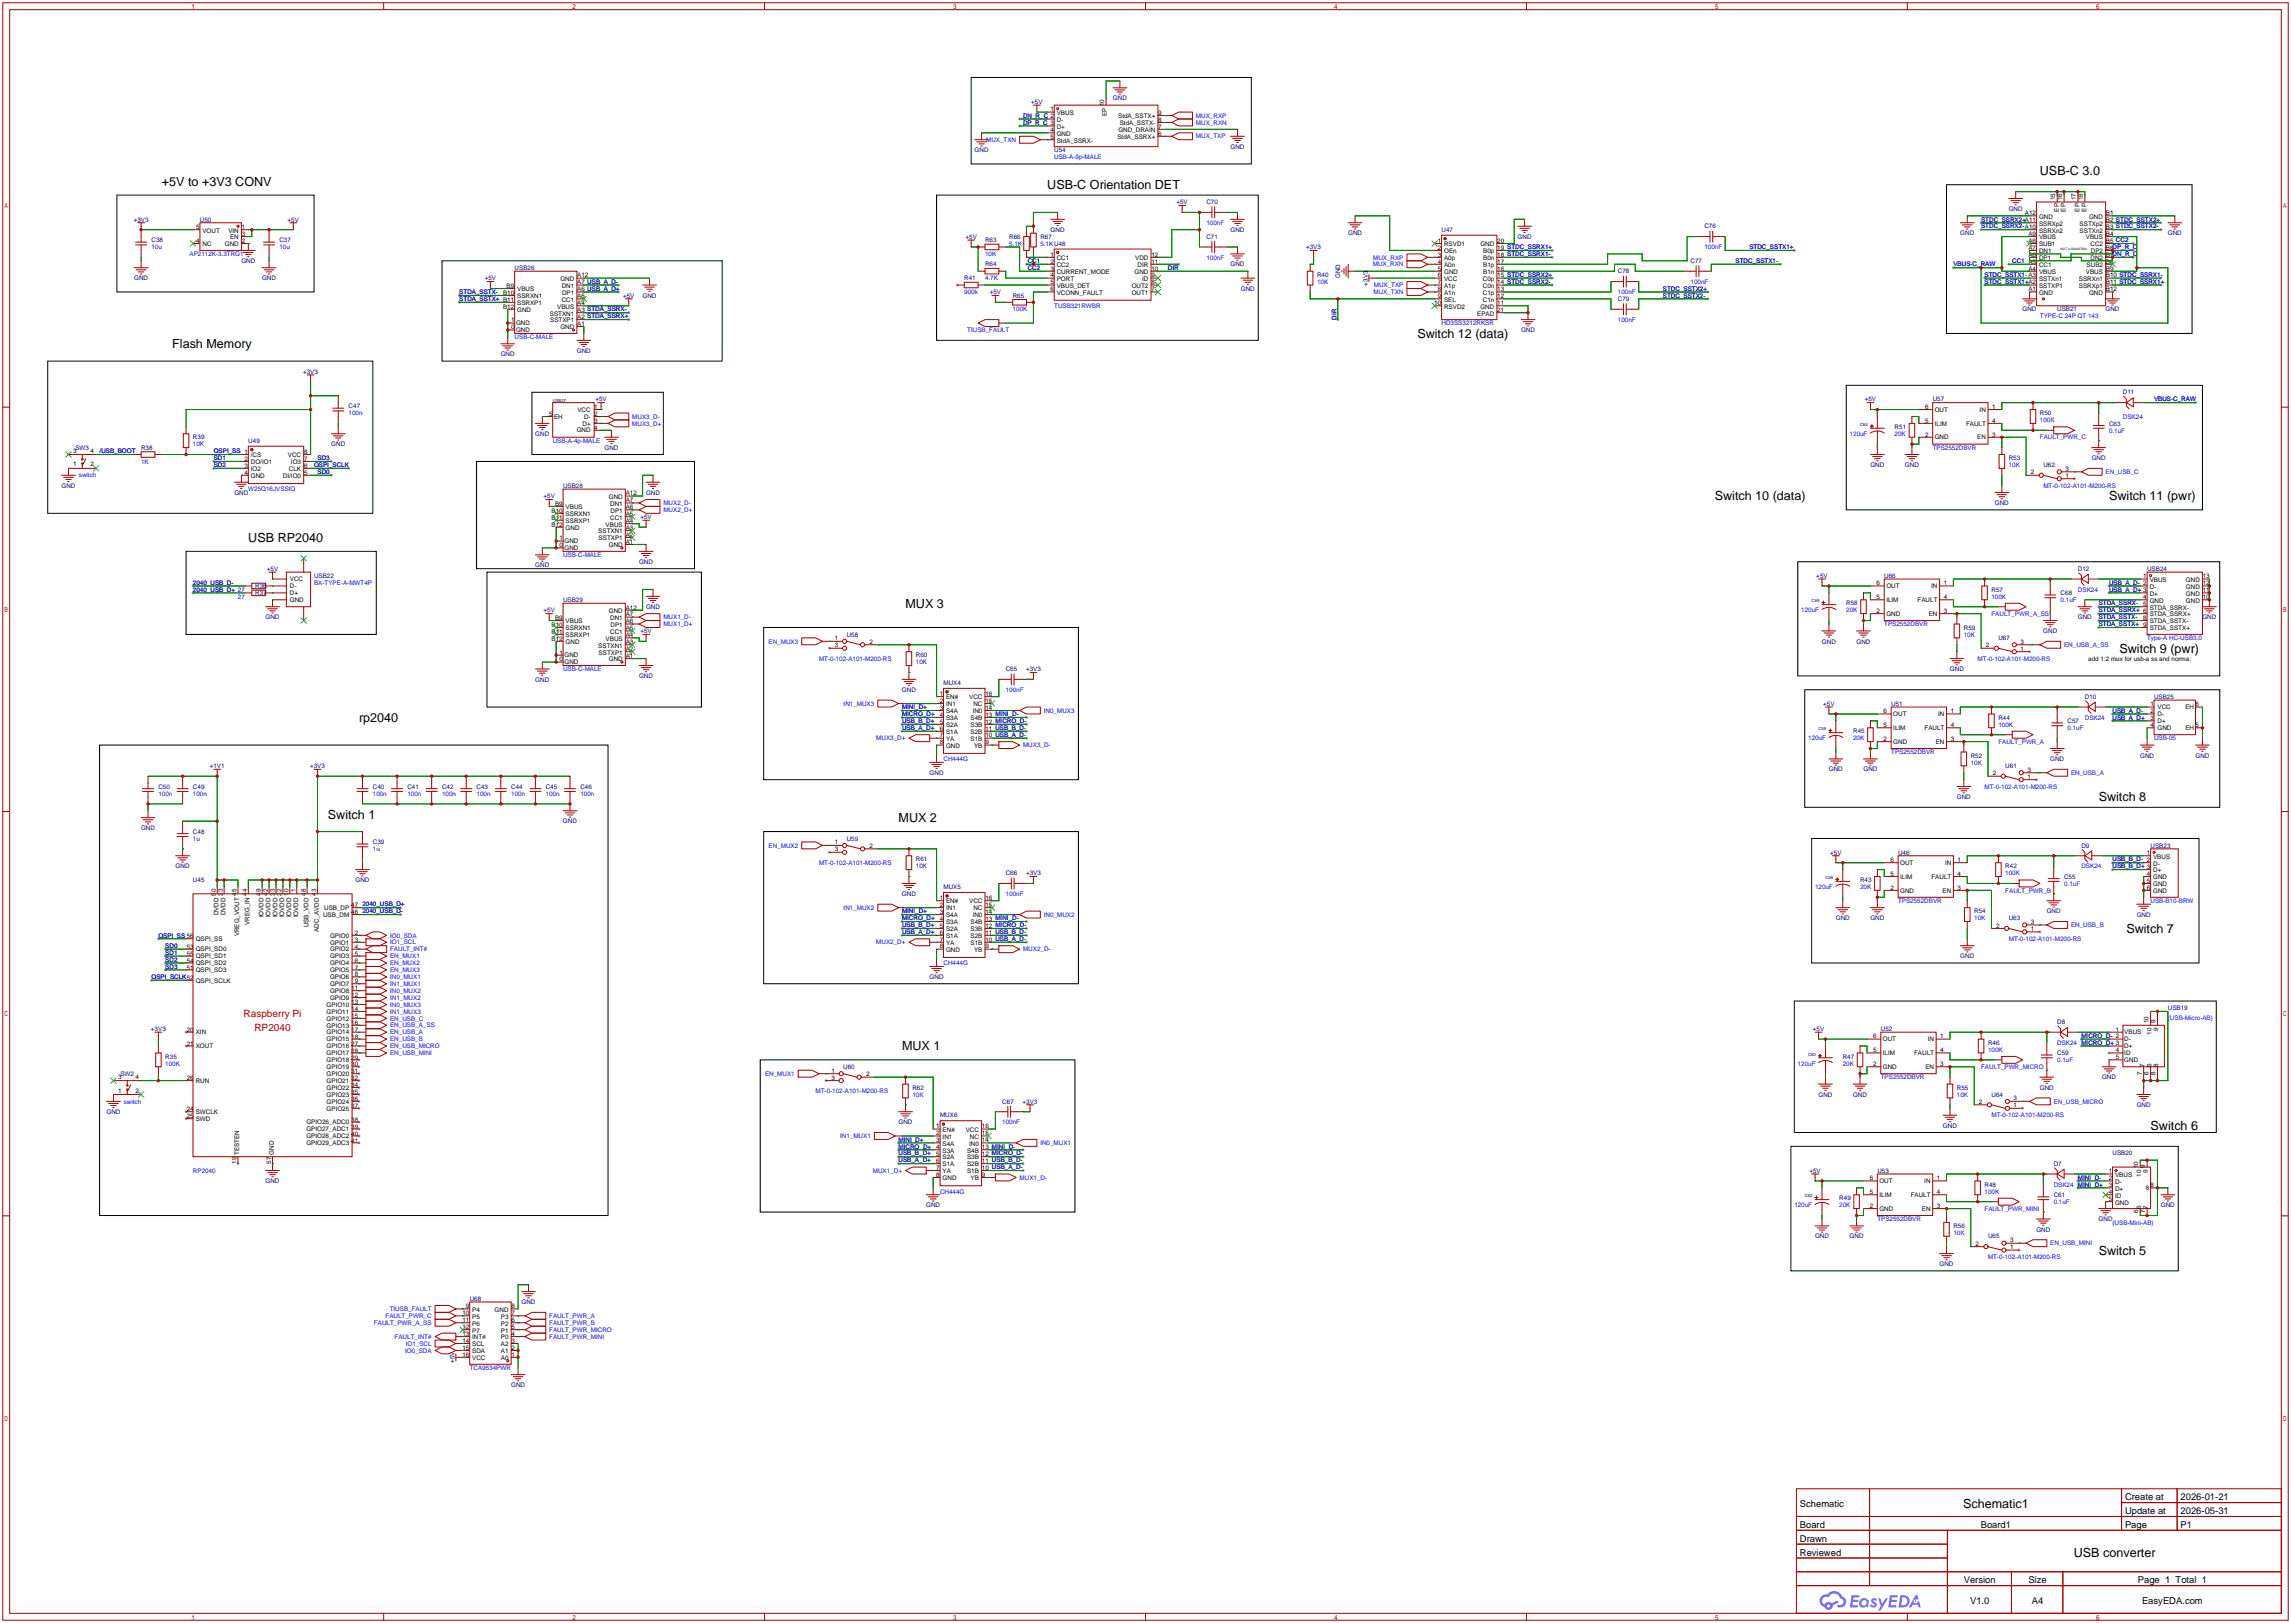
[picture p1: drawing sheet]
<svg xmlns="http://www.w3.org/2000/svg" width="841mm" height="596mm" viewBox="0 0 841 596" stroke-linecap="round" stroke-linejoin="round" font-family="sans-serif">
<defs><g id="words">
<g font-size="4.6">
<text x="749" y="64.4">USB-C 3.0</text>
<text x="59.4" y="68.2">+5V to +3V3 CONV</text>
<text x="384.6" y="69.4">USB-C Orientation DET</text>
<text x="520.4" y="124">Switch 12 (data)</text>
<text x="63.2" y="127.9">Flash Memory</text>
<text x="629.7" y="183.7">Switch 10 (data)</text>
<text x="774.4" y="183.7">Switch 11 (pwr)</text>
<text x="91.2" y="199">USB RP2040</text>
<text x="332.5" y="223.1">MUX 3</text>
<text x="778.3" y="239.6">Switch 9 (pwr)</text>
<text x="131.8" y="265">rp2040</text>
<text x="770.6" y="294.2">Switch 8</text>
<text x="120.4" y="300.6">Switch 1</text>
<text x="329.9" y="301.8">MUX 2</text>
<text x="780.8" y="342.5">Switch 7</text>
<text x="331.2" y="385.7">MUX 1</text>
<text x="789.7" y="414.9">Switch 6</text>
<text x="770.6" y="460.6">Switch 5</text>
<text x="720.8" y="553.7">Schematic1</text>
<text x="761.5" y="571.5">USB converter</text>
</g>
<g font-size="3.7" fill="#a00000">
<text x="89.4" y="373.3">Raspberry Pi</text>
<text x="93.4" y="378.4">RP2040</text>
</g>
<g font-size="3.5">
<text x="780.3" y="550.8">Create at</text>
<text x="800.7" y="550.8">2026-01-21</text>
<text x="660.9" y="553.4">Schematic</text>
<text x="780.3" y="555.9">Update at</text>
<text x="800.7" y="555.9">2026-05-31</text>
<text x="660.9" y="561">Board</text>
<text x="727.3" y="561">Board1</text>
<text x="780.3" y="561">Page</text>
<text x="800.7" y="561">P1</text>
<text x="660.9" y="566.1">Drawn</text>
<text x="660.9" y="571.1">Reviewed</text>
<text x="721.1" y="581.3">Version</text>
<text x="744.8" y="581.3">Size</text>
<text x="785" y="581.3">Page 1 Total 1</text>
<text x="723.4" y="588.9">V1.0</text>
<text x="746.1" y="588.9">A4</text>
<text x="786.5" y="588.9">EasyEDA.com</text>
</g>
<g font-size="2.3" fill="#000080">
<text x="378.7" y="38.1">+5V</text>
<text x="408.7" y="36.9">GND</text>
<text x="357.9" y="55.9">GND</text>
<text x="387.1" y="55.9">U54</text>
<text x="451.8" y="54.7">GND</text>
<text x="432" y="75">+5V</text>
<text x="443" y="75">C70</text>
<text x="737.6" y="77.5">GND</text>
<text x="49.1" y="81.3">+3V3</text>
<text x="73.4" y="81.3">U50</text>
<text x="105.6" y="81.3">+5V</text>
<text x="625.9" y="83.9">C76</text>
<text x="55.6" y="88.9">C38</text>
<text x="102.6" y="88.9">C37</text>
<text x="354.5" y="87.7">+5V</text>
<text x="361.7" y="88.9">R63</text>
<text x="370.6" y="87.7">R66</text>
<text x="382" y="87.7">R67</text>
<text x="385.8" y="85.1">GND</text>
<text x="443" y="87.7">C71</text>
<text x="451.8" y="85.1">GND</text>
<text x="495" y="86.4">GND</text>
<text x="529.3" y="85.1">U47</text>
<text x="557.3" y="87.7">GND</text>
<text x="719.8" y="86.4">GND</text>
<text x="796" y="86.4">GND</text>
<text x="479.6" y="91.5">+3V3</text>
<text x="88.6" y="96.6">GND</text>
<text x="189" y="99.1">USB26</text>
<text x="361.7" y="97.8">R64</text>
<text x="451.8" y="97.8">GND</text>
<text x="483.6" y="101.6">R40</text>
<text x="594.1" y="100.4">C78</text>
<text x="620.8" y="96.6">C77</text>
<text x="49.3" y="102.9">GND</text>
<text x="96.2" y="102.9">GND</text>
<text x="178" y="102.9">+5V</text>
<text x="354.1" y="102.9">R41</text>
<text x="363.4" y="108">+5V</text>
<text x="455.7" y="106.7">GND</text>
<text x="492" y="102.1" transform="rotate(-90 492 102.1)">GND</text>
<text x="502.2" y="104.8" transform="rotate(-90 502.2 104.8)">+3V3</text>
<text x="228.8" y="109.3">+5V</text>
<text x="235.9" y="109.3">GND</text>
<text x="371.9" y="109.3">R65</text>
<text x="594.1" y="110.5">C79</text>
<text x="742.7" y="114.3">GND</text>
<text x="755.4" y="114.3">USB21</text>
<text x="773.2" y="114.3">GND</text>
<text x="558.5" y="122">GND</text>
<text x="183.9" y="130.9">GND</text>
<text x="211.8" y="129.6">GND</text>
<text x="111.3" y="137.2">+3V3</text>
<text x="128" y="149.9">C47</text>
<text x="218.6" y="147.4">+5V</text>
<text x="684.7" y="147.4">+5V</text>
<text x="709.7" y="147.4">U57</text>
<text x="779.5" y="144.8">D11</text>
<text x="749" y="152.4">R50</text>
<text x="70.9" y="161.3">R39</text>
<text x="196.6" y="160.1">GND</text>
<text x="695.7" y="157.5">R51</text>
<text x="774.4" y="156.3">C63</text>
<text x="27.7" y="165.1">SW3</text>
<text x="51.8" y="165.1">R38</text>
<text x="91.2" y="162.6">U49</text>
<text x="121.6" y="163.9">GND</text>
<text x="222" y="165.1">GND</text>
<text x="686.8" y="171.5">GND</text>
<text x="699.5" y="171.5">GND</text>
<text x="737.6" y="169">R53</text>
<text x="750.3" y="171.5">U62</text>
<text x="768.1" y="169">GND</text>
<text x="22.6" y="179.1">GND</text>
<text x="206.8" y="179.1">USB28</text>
<text x="86.1" y="181.7">GND</text>
<text x="199.6" y="182.9">+5V</text>
<text x="237.2" y="181.7">GND</text>
<text x="732.5" y="185.5">GND</text>
<text x="235.2" y="190.5">+5V</text>
<text x="98" y="209.6">+5V</text>
<text x="196.6" y="208.3">GND</text>
<text x="234.7" y="207.1">GND</text>
<text x="763" y="209.6">D12</text>
<text x="788.4" y="209.6">USB24</text>
<text x="93.7" y="215.9">R36</text>
<text x="115.3" y="212.1">USB22</text>
<text x="667" y="212.1">+5V</text>
<text x="691.9" y="212.1">U66</text>
<text x="93.7" y="218.5">R37</text>
<text x="206.8" y="221">USB29</text>
<text x="731.3" y="217.2">R57</text>
<text x="756.7" y="218.5">C68</text>
<text x="97.5" y="227.4">GND</text>
<text x="199.6" y="224.8">+5V</text>
<text x="237.2" y="223.6">GND</text>
<text x="677.9" y="222.3">R58</text>
<text x="763" y="227.4">GND</text>
<text x="808.7" y="227.4">GND</text>
<text x="235.2" y="232.5">+5V</text>
<text x="310.9" y="233.7">U58</text>
<text x="721.1" y="231.2">R59</text>
<text x="750.3" y="232.5">GND</text>
<text x="669" y="236.3">GND</text>
<text x="681.7" y="236.3">GND</text>
<text x="733.8" y="235">U67</text>
<text x="336.3" y="241.3">R60</text>
<text x="196.6" y="250.2">GND</text>
<text x="234.7" y="249">GND</text>
<text x="346.5" y="251.5">MUX4</text>
<text x="369.3" y="246.4">C65</text>
<text x="376.7" y="246.4">+3V3</text>
<text x="716" y="246.4">GND</text>
<text x="331.2" y="254">GND</text>
<text x="765.6" y="256.6">D10</text>
<text x="791" y="256.6">USB25</text>
<text x="669.5" y="259.1">+5V</text>
<text x="694.4" y="259.1">U51</text>
<text x="680.5" y="269.3">R45</text>
<text x="733.8" y="264.2">R44</text>
<text x="759.2" y="265.5">C57</text>
<text x="77" y="282">+1V1</text>
<text x="113.9" y="282">+3V3</text>
<text x="723.6" y="278.2">R52</text>
<text x="736.3" y="282">U61</text>
<text x="752.8" y="279.4">GND</text>
<text x="785.9" y="278.2">GND</text>
<text x="806.2" y="278.2">GND</text>
<text x="341.4" y="284.5">GND</text>
<text x="671.6" y="283.3">GND</text>
<text x="684.3" y="283.3">GND</text>
<text x="58.2" y="289.6">C50</text>
<text x="70.9" y="289.6">C49</text>
<text x="136.9" y="289.6">C40</text>
<text x="149.6" y="289.6">C41</text>
<text x="162.3" y="289.6">C42</text>
<text x="175" y="289.6">C43</text>
<text x="187.7" y="289.6">C44</text>
<text x="200.4" y="289.6">C45</text>
<text x="213.1" y="289.6">C46</text>
<text x="718.5" y="293.4">GND</text>
<text x="51.8" y="304.8">GND</text>
<text x="206.7" y="302.3">GND</text>
<text x="70.9" y="306.1">C48</text>
<text x="136.9" y="309.9">C39</text>
<text x="310.9" y="308.7">U59</text>
<text x="764.3" y="311.2">D9</text>
<text x="789.7" y="311.2">USB23</text>
<text x="336.3" y="316.3">R61</text>
<text x="672" y="313.7">+5V</text>
<text x="697" y="313.7">U46</text>
<text x="64.5" y="318.8">GND</text>
<text x="70.9" y="323.9">U45</text>
<text x="130.5" y="323.9">GND</text>
<text x="369.3" y="321.4">C66</text>
<text x="376.7" y="321.4">+3V3</text>
<text x="683" y="323.9">R43</text>
<text x="736.3" y="318.8">R42</text>
<text x="757.9" y="322.6">C55</text>
<text x="331.2" y="329">GND</text>
<text x="346.5" y="326.4">MUX5</text>
<text x="724.9" y="335.3">R54</text>
<text x="751.6" y="335.3">GND</text>
<text x="674.1" y="337.9">GND</text>
<text x="686.8" y="337.9">GND</text>
<text x="737.6" y="337.9">U63</text>
<text x="784.6" y="336.6">GND</text>
<text x="719.8" y="351.8">GND</text>
<text x="341.4" y="359.5">GND</text>
<text x="796" y="370.9">USB19</text>
<text x="755.4" y="376">D8</text>
<text x="55.4" y="378.5">+3V3</text>
<text x="665.7" y="378.5">+5V</text>
<text x="690.6" y="378.5">U52</text>
<text x="730" y="383.6">R46</text>
<text x="60.7" y="388.7">R35</text>
<text x="676.7" y="388.7">R47</text>
<text x="755.4" y="387.4">C59</text>
<text x="44.2" y="395">SW2</text>
<text x="309.6" y="392.5">U60</text>
<text x="335" y="400.1">R62</text>
<text x="718.6" y="400.1">R55</text>
<text x="749" y="400.1">GND</text>
<text x="771.9" y="396.3">GND</text>
<text x="368" y="405.2">C67</text>
<text x="375.5" y="405.2">+3V3</text>
<text x="667.7" y="402.6">GND</text>
<text x="680.4" y="402.6">GND</text>
<text x="731.3" y="402.6">U64</text>
<text x="784.6" y="406.4">GND</text>
<text x="39.1" y="409">GND</text>
<text x="329.9" y="412.8">GND</text>
<text x="345.2" y="410.3">MUX6</text>
<text x="713.5" y="414.1">GND</text>
<text x="775.7" y="424.2">USB20</text>
<text x="664.4" y="430.6">+5V</text>
<text x="689.4" y="430.6">U53</text>
<text x="754.1" y="428">D7</text>
<text x="97.5" y="434.4">GND</text>
<text x="728.7" y="435.7">R48</text>
<text x="340.1" y="443.3">GND</text>
<text x="675.4" y="440.7">R49</text>
<text x="754.1" y="439.5">C61</text>
<text x="793.5" y="443.3">GND</text>
<text x="770.6" y="448.4">GND</text>
<text x="666.5" y="454.7">GND</text>
<text x="679.2" y="454.7">GND</text>
<text x="717.3" y="450.9">R56</text>
<text x="730" y="454.7">U65</text>
<text x="747.8" y="452.2">GND</text>
<text x="712.2" y="464.9">GND</text>
<text x="172.5" y="477.6">U68</text>
<text x="191.5" y="478.8">GND</text>
<text x="166.9" y="500.4" transform="rotate(-90 166.9 500.4)">+5V</text>
<text x="187.7" y="509.3">GND</text>
</g>
<g font-size="2.3">
<text x="385.7" y="40.9">1</text>
<text x="405.4" y="39.1" transform="rotate(-90 405.4 39.1)">10</text>
<text x="388" y="42.2">VBUS</text>
<text x="388" y="44.7">D-</text>
<text x="388" y="47.3">D+</text>
<text x="406.4" y="42.7" transform="rotate(-90 406.4 42.7)">EP</text>
<text x="410.6" y="43.5">StdA_SSTX+</text>
<text x="411.2" y="46">StdA_SSTX-</text>
<text x="425.3" y="47.3">7</text>
<text x="425.3" y="44.7">8</text>
<text x="425.3" y="42.2">9</text>
<text x="385.7" y="48.5">4</text>
<text x="385.7" y="51.1">5</text>
<text x="388" y="49.8">GND</text>
<text x="388" y="52.3">StdA_SSRX-</text>
<text x="410.3" y="51.1">StdA_SSRX+</text>
<text x="410.7" y="48.5">GND_DRAIN</text>
<text x="425.3" y="49.8">6</text>
<text x="754.7" y="73.6" transform="rotate(-90 754.7 73.6)">15</text>
<text x="755.9" y="77.7" transform="rotate(-90 755.9 77.7)">EP</text>
<text x="757.2" y="73.6" transform="rotate(-90 757.2 73.6)">16</text>
<text x="758.5" y="77.7" transform="rotate(-90 758.5 77.7)">EP</text>
<text x="762.3" y="73.6" transform="rotate(-90 762.3 73.6)">17</text>
<text x="763.6" y="77.7" transform="rotate(-90 763.6 77.7)">EP</text>
<text x="764.8" y="73.6" transform="rotate(-90 764.8 73.6)">18</text>
<text x="766.1" y="77.7" transform="rotate(-90 766.1 77.7)">EP</text>
<text x="743.5" y="79">A12</text>
<text x="748.7" y="82.8">SSRXp2</text>
<text x="748.7" y="80.3">GND</text>
<text x="763.6" y="82.8">SSTXp2</text>
<text x="767.1" y="80.3">GND</text>
<text x="773.3" y="79">B1</text>
<text x="773.3" y="81.6">B2 STDC_SSTX2+</text>
<text x="72" y="89.2">4</text>
<text x="72" y="84.1">5</text>
<text x="74.3" y="85.4">VOUT</text>
<text x="83.9" y="85.4">VIN</text>
<text x="84.5" y="87.9">EN</text>
<text x="88.8" y="84.1">1</text>
<text x="88.8" y="89.2">2</text>
<text x="88.8" y="86.6">3</text>
<text x="527.9" y="89.2">1</text>
<text x="549.8" y="89.2">20</text>
<text x="744.8" y="89.2">A8</text>
<text x="744.8" y="86.6">A9</text>
<text x="748.7" y="87.9">VBUS</text>
<text x="748.7" y="85.4">SSRXn2</text>
<text x="763.6" y="85.4">SSTXn2</text>
<text x="765.9" y="87.9">VBUS</text>
<text x="773.3" y="84.1">B3 STDC_SSTX2-</text>
<text x="773.3" y="86.6">B4</text>
<text x="773.3" y="89.2">B5 CC2</text>
<text x="74.3" y="90.4">NC</text>
<text x="82.6" y="90.4">GND</text>
<text x="385.7" y="94.3">1</text>
<text x="388" y="95.5">CC1</text>
<text x="416.8" y="95.5">VDD</text>
<text x="422.8" y="94.3">12</text>
<text x="527.9" y="91.7">2</text>
<text x="527.9" y="94.3">3</text>
<text x="530.3" y="90.4">RSVD1</text>
<text x="530.3" y="93">OEn</text>
<text x="530.3" y="95.5">A0p</text>
<text x="543.6" y="90.4">GND</text>
<text x="544.6" y="95.5">B0n</text>
<text x="544.6" y="93">B0p</text>
<text x="549.8" y="94.3">18 STDC_SSRX1-</text>
<text x="549.8" y="91.7">19 STDC_SSRX1+</text>
<text x="744.8" y="94.3">A6</text>
<text x="744.8" y="91.7">A7</text>
<text x="748.7" y="95.5">DP1</text>
<text x="748.7" y="93">DN1</text>
<text x="748.7" y="90.4">SUB1</text>
<text x="767.6" y="90.4">CC2</text>
<text x="767.6" y="95.5">DN2</text>
<text x="767.7" y="93">DP2</text>
<text x="773.3" y="91.7">B6DP_R_C</text>
<text x="773.3" y="94.3">B7DN_R_C</text>
<text x="212" y="101.9">A12</text>
<text x="385.7" y="96.8">2</text>
<text x="385.7" y="99.3">3</text>
<text x="385.7" y="101.9">4</text>
<text x="388" y="98.1">CC2</text>
<text x="388" y="100.6">CURRENT_MODE</text>
<text x="416.6" y="100.6">GND</text>
<text x="417.7" y="98.1">DIR</text>
<text x="422.8" y="101.9">9</text>
<text x="422.8" y="99.3">10</text>
<text x="422.8" y="96.8">11</text>
<text x="527.9" y="96.8">4</text>
<text x="527.9" y="99.3">5</text>
<text x="527.9" y="101.9">6</text>
<text x="530.3" y="98.1">A0n</text>
<text x="530.3" y="100.6">GND</text>
<text x="544.6" y="100.6">B1n</text>
<text x="544.6" y="98.1">B1p</text>
<text x="549.8" y="101.9">15 STDC_SSRX2+</text>
<text x="549.8" y="99.3">16</text>
<text x="549.8" y="96.8">17</text>
<text x="744.8" y="99.3">A4</text>
<text x="748.7" y="100.6">VBUS</text>
<text x="748.7" y="98.1">CC1</text>
<text x="765.9" y="100.6">VBUS</text>
<text x="766.2" y="98.1">SUB2</text>
<text x="773.3" y="96.8">B8</text>
<text x="773.3" y="99.3">B9</text>
<text x="773.3" y="101.9">B10 STDC_SSRX1-</text>
<text x="186" y="105.7">B9</text>
<text x="189.9" y="107">VBUS</text>
<text x="205.8" y="103.1">GND</text>
<text x="206.3" y="105.7">DN1</text>
<text x="212" y="107">A6 USB_A_D+</text>
<text x="212" y="104.4">A7 USB_A_D-</text>
<text x="385.7" y="104.4">5</text>
<text x="385.7" y="107">6</text>
<text x="388" y="103.1">PORT</text>
<text x="388" y="105.7">VBUS_DET</text>
<text x="415.6" y="105.7">OUT2</text>
<text x="419.4" y="103.1">ID</text>
<text x="422.8" y="107">7</text>
<text x="422.8" y="104.4">8</text>
<text x="527.9" y="104.4">7</text>
<text x="527.9" y="107">8</text>
<text x="530.3" y="103.1">VCC</text>
<text x="530.3" y="105.7">A1p</text>
<text x="544.5" y="105.7">C0n</text>
<text x="544.5" y="103.1">C0p</text>
<text x="549.8" y="107">13</text>
<text x="549.8" y="104.4">14 STDC_SSRX2-</text>
<text x="744.8" y="107">A1</text>
<text x="748.7" y="105.7">SSTXP1</text>
<text x="748.7" y="103.1">SSTXn1</text>
<text x="763.4" y="103.1">SSRXn1</text>
<text x="763.4" y="105.7">SSRXp1</text>
<text x="773.3" y="104.4">B11 STDC_SSRX1+</text>
<text x="773.3" y="107">B12</text>
<text x="184.7" y="108.2">B10</text>
<text x="184.7" y="113.3">B12</text>
<text x="189.9" y="109.5">SSRXN1</text>
<text x="189.9" y="112">SSRXP1</text>
<text x="204.6" y="113.3">VBUS</text>
<text x="206.3" y="110.8">CC1</text>
<text x="206.4" y="108.2">DP1</text>
<text x="212" y="112">A4</text>
<text x="212" y="109.5">A5</text>
<text x="388" y="108.2">VCONN_FAULT</text>
<text x="415.6" y="108.2">OUT1</text>
<text x="526.6" y="112">10</text>
<text x="527.9" y="109.5">9</text>
<text x="530.3" y="108.2">A1n</text>
<text x="530.3" y="110.8">SEL</text>
<text x="530.3" y="113.3">RSVD2</text>
<text x="543.6" y="113.3">GND</text>
<text x="544.5" y="110.8">C1n</text>
<text x="544.5" y="108.2">C1p</text>
<text x="549.8" y="112">11</text>
<text x="549.8" y="109.5">12</text>
<text x="748.7" y="108.2">GND</text>
<text x="767.1" y="108.2">GND</text>
<text x="187.7" y="118.4">1</text>
<text x="189.5" y="119.4">GND</text>
<text x="189.9" y="114.6">GND</text>
<text x="201.9" y="115.8">SSTXN1</text>
<text x="202" y="118.4">SSTXP1</text>
<text x="212" y="119.7">A1</text>
<text x="212" y="117.1">A2 STDA_SSRX+</text>
<text x="212" y="114.6">A3 STDA_SSRX-</text>
<text x="542.4" y="115.8">EPAD</text>
<text x="549.8" y="114.6">21</text>
<text x="187.7" y="120.9">0</text>
<text x="189.5" y="121.9">GND</text>
<text x="205.8" y="120.9">GND</text>
<text x="201.7" y="152.7">5</text>
<text x="203.5" y="153.7">EH</text>
<text x="212" y="151.2">VCC</text>
<text x="214.5" y="153.7">D-</text>
<text x="218.2" y="150.1">1</text>
<text x="218.2" y="152.7">2</text>
<text x="218.2" y="155.2">3</text>
<text x="706.9" y="155.2">5</text>
<text x="706.9" y="150.1">6</text>
<text x="710.4" y="151.2">OUT</text>
<text x="726.9" y="151.2">IN</text>
<text x="731.5" y="150.1">1</text>
<text x="731.5" y="155.2">4</text>
<text x="211.8" y="158.8">GND</text>
<text x="213.9" y="156.2">D+</text>
<text x="218.2" y="157.8">4</text>
<text x="706.9" y="160.3">2</text>
<text x="710.4" y="161.3">GND</text>
<text x="710.4" y="156.2">ILIM</text>
<text x="721.9" y="156.2">FAULT</text>
<text x="726" y="161.3">EN</text>
<text x="731.5" y="160.3">3</text>
<text x="26.9" y="166.2">3</text>
<text x="33.3" y="166.2">4</text>
<text x="92.1" y="167.9">/CS</text>
<text x="105.7" y="167.9">VCC</text>
<text x="111.6" y="166.6">8</text>
<text x="26.9" y="171.2">1</text>
<text x="33.3" y="171.2">2</text>
<text x="89.8" y="169.2">2</text>
<text x="89.8" y="171.7">3</text>
<text x="92.1" y="170.5">DO/IO1</text>
<text x="92.1" y="173">IO2</text>
<text x="106.1" y="173">CLK</text>
<text x="106.8" y="170.5">IO3</text>
<text x="111.6" y="171.7">6</text>
<text x="111.6" y="169.2">7</text>
<text x="758.4" y="172.9">3</text>
<text x="89.8" y="174.3">4</text>
<text x="92.1" y="175.5">GND</text>
<text x="103.9" y="175.5">DI/IO0</text>
<text x="111.6" y="174.3">5</text>
<text x="745.7" y="174.2">2</text>
<text x="758.4" y="175.4">1</text>
<text x="203.8" y="185.7">B9</text>
<text x="223.5" y="183.2">GND</text>
<text x="224.1" y="185.7">DN1</text>
<text x="229.7" y="184.4">A7</text>
<text x="229.7" y="181.9">A12</text>
<text x="202.5" y="188.2">B10</text>
<text x="202.5" y="190.8">B11</text>
<text x="207.7" y="187">VBUS</text>
<text x="207.7" y="189.5">SSRXN1</text>
<text x="224.1" y="190.8">CC1</text>
<text x="224.2" y="188.2">DP1</text>
<text x="229.7" y="189.5">A5</text>
<text x="229.7" y="187">A6</text>
<text x="202.5" y="193.3">B12</text>
<text x="207.7" y="192">SSRXP1</text>
<text x="207.7" y="194.6">GND</text>
<text x="219.7" y="195.9">SSTXN1</text>
<text x="222.4" y="193.3">VBUS</text>
<text x="229.7" y="197.1">A2</text>
<text x="229.7" y="194.6">A3</text>
<text x="229.7" y="192">A4</text>
<text x="205.5" y="200.9">0</text>
<text x="205.5" y="198.4">1</text>
<text x="207.3" y="202">GND</text>
<text x="207.3" y="199.4">GND</text>
<text x="219.8" y="198.4">SSTXP1</text>
<text x="223.5" y="200.9">GND</text>
<text x="229.7" y="199.7">A1</text>
<text x="106.4" y="215.9">D-</text>
<text x="106.4" y="213.4">VCC</text>
<text x="689.1" y="214.9">6</text>
<text x="692.7" y="215.9">OUT</text>
<text x="709.1" y="215.9">IN</text>
<text x="713.7" y="214.9">1</text>
<text x="787" y="212.4">1</text>
<text x="789.4" y="213.6">VBUS</text>
<text x="802.7" y="213.6">GND</text>
<text x="808.9" y="214.9">12</text>
<text x="808.9" y="212.4">13</text>
<text x="106.4" y="221">GND</text>
<text x="106.4" y="218.5">D+</text>
<text x="689.1" y="220">5</text>
<text x="692.7" y="221">ILIM</text>
<text x="704.1" y="221">FAULT</text>
<text x="713.7" y="220">4</text>
<text x="787" y="220">4</text>
<text x="789.4" y="216.2">D-</text>
<text x="789.4" y="218.7">D+</text>
<text x="789.4" y="221.3">GND</text>
<text x="802.7" y="221.3">GND</text>
<text x="802.7" y="218.7">GND</text>
<text x="802.7" y="216.2">GND</text>
<text x="808.9" y="220">10</text>
<text x="808.9" y="217.4">11</text>
<text x="203.8" y="227.6">B9</text>
<text x="223.5" y="225.1">GND</text>
<text x="224.1" y="227.6">DN1</text>
<text x="229.7" y="226.3">A7</text>
<text x="229.7" y="223.8">A12</text>
<text x="689.1" y="225.1">2</text>
<text x="692.7" y="226.1">GND</text>
<text x="708.2" y="226.1">EN</text>
<text x="713.7" y="225.1">3</text>
<text x="787" y="222.5">5</text>
<text x="787" y="227.6">8</text>
<text x="789.4" y="223.8">STDA_SSRX-</text>
<text x="789.4" y="226.3">STDA_SSRX+</text>
<text x="202.5" y="230.1">B10</text>
<text x="202.5" y="232.7">B11</text>
<text x="207.7" y="228.9">VBUS</text>
<text x="207.7" y="231.4">SSRXN1</text>
<text x="207.7" y="234">SSRXP1</text>
<text x="224.1" y="232.7">CC1</text>
<text x="224.2" y="230.1">DP1</text>
<text x="229.7" y="234">A4</text>
<text x="229.7" y="231.4">A5</text>
<text x="229.7" y="228.9">A6</text>
<text x="789.4" y="228.9">STDA_SSTX-</text>
<text x="789.4" y="231.4">STDA_SSTX+</text>
<text x="202.5" y="235.2">B12</text>
<text x="207.7" y="236.5">GND</text>
<text x="219.7" y="237.8">SSTXN1</text>
<text x="222.4" y="235.2">VBUS</text>
<text x="229.7" y="239">A2</text>
<text x="229.7" y="236.5">A3</text>
<text x="306.6" y="235.1">1</text>
<text x="306.6" y="237.7">3</text>
<text x="319.3" y="236.4">2</text>
<text x="729.2" y="237.7">2</text>
<text x="741.9" y="238.9">1</text>
<text x="741.9" y="236.4">3</text>
<text x="205.5" y="242.8">0</text>
<text x="205.5" y="240.3">1</text>
<text x="207.3" y="243.9">GND</text>
<text x="207.3" y="241.3">GND</text>
<text x="219.8" y="240.3">SSTXP1</text>
<text x="223.5" y="242.8">GND</text>
<text x="229.7" y="241.6">A1</text>
<text x="766.8" y="242.6">add 1:2 mux for usb-a ss and norma;</text>
<text x="345" y="255.5">1</text>
<text x="347.4" y="256.8">EN#</text>
<text x="355.9" y="256.8">VCC</text>
<text x="361.8" y="255.5">16</text>
<text x="345" y="258.1">2</text>
<text x="345" y="260.6">3</text>
<text x="345" y="263.1">4</text>
<text x="347.4" y="259.3">IN1</text>
<text x="347.4" y="261.9">S4A</text>
<text x="357.2" y="261.9">IN0</text>
<text x="357.4" y="259.3">NC</text>
<text x="361.8" y="263.1">13 MINI_D-</text>
<text x="361.8" y="260.6">14</text>
<text x="361.8" y="258.1">15</text>
<text x="691.6" y="261.9">6</text>
<text x="695.2" y="262.9">OUT</text>
<text x="711.7" y="262.9">IN</text>
<text x="716.3" y="261.9">1</text>
<text x="789.7" y="261.9">2</text>
<text x="789.7" y="259.4">1</text>
<text x="792.2" y="262.9">D-</text>
<text x="792.2" y="260.4">VCC</text>
<text x="802.5" y="260.4">EH</text>
<text x="806.2" y="259.4">6</text>
<text x="345" y="265.7">5</text>
<text x="345" y="268.2">6</text>
<text x="347.4" y="264.4">S3A</text>
<text x="347.4" y="266.9">S2A</text>
<text x="347.4" y="269.5">S1A</text>
<text x="356.4" y="269.5">S2B</text>
<text x="356.4" y="266.9">S3B</text>
<text x="356.4" y="264.4">S4B</text>
<text x="361.8" y="268.2">11 USB_B_D-</text>
<text x="361.8" y="265.7">12 MICRO_D-</text>
<text x="691.6" y="267">5</text>
<text x="695.2" y="268">ILIM</text>
<text x="706.7" y="268">FAULT</text>
<text x="716.3" y="267">4</text>
<text x="789.7" y="267">4</text>
<text x="789.7" y="264.4">3</text>
<text x="792.2" y="268">GND</text>
<text x="792.2" y="265.5">D+</text>
<text x="802.5" y="268">EH</text>
<text x="806.2" y="267">5</text>
<text x="345" y="270.8">7</text>
<text x="345" y="273.3">8</text>
<text x="347.4" y="272">YA</text>
<text x="347.4" y="274.6">GND</text>
<text x="356.4" y="272">S1B</text>
<text x="357.7" y="274.6">YB</text>
<text x="361.8" y="273.3">9</text>
<text x="361.8" y="270.8">10 USB_A_D-</text>
<text x="691.6" y="272.1">2</text>
<text x="695.2" y="273.1">GND</text>
<text x="710.8" y="273.1">EN</text>
<text x="716.3" y="272.1">3</text>
<text x="731.8" y="284.7">2</text>
<text x="744.5" y="285.9">1</text>
<text x="744.5" y="283.4">3</text>
<text x="306.6" y="310.1">1</text>
<text x="319.3" y="311.3">2</text>
<text x="306.6" y="312.6">3</text>
<text x="694.2" y="316.5">6</text>
<text x="697.7" y="317.5">OUT</text>
<text x="714.2" y="317.5">IN</text>
<text x="718.8" y="316.5">1</text>
<text x="788.3" y="314">1</text>
<text x="790.6" y="315.2">VBUS</text>
<text x="790.6" y="317.8">D-</text>
<text x="694.2" y="321.6">5</text>
<text x="697.7" y="322.6">ILIM</text>
<text x="709.2" y="322.6">FAULT</text>
<text x="718.8" y="321.6">4</text>
<text x="788.3" y="321.6">4</text>
<text x="790.6" y="320.3">D+</text>
<text x="790.6" y="322.9">GND</text>
<text x="79.3" y="328.8" transform="rotate(-90 79.3 328.8)">50</text>
<text x="81.8" y="328.8" transform="rotate(-90 81.8 328.8)">23</text>
<text x="86.9" y="328.8" transform="rotate(-90 86.9 328.8)">45</text>
<text x="90.7" y="328.8" transform="rotate(-90 90.7 328.8)">44</text>
<text x="95.8" y="328.8" transform="rotate(-90 95.8 328.8)">49</text>
<text x="98.3" y="328.8" transform="rotate(-90 98.3 328.8)">42</text>
<text x="100.9" y="328.8" transform="rotate(-90 100.9 328.8)">33</text>
<text x="103.4" y="328.8" transform="rotate(-90 103.4 328.8)">22</text>
<text x="105.9" y="328.8" transform="rotate(-90 105.9 328.8)">10</text>
<text x="108.5" y="327.5" transform="rotate(-90 108.5 327.5)">1</text>
<text x="112.3" y="328.8" transform="rotate(-90 112.3 328.8)">48</text>
<text x="116.1" y="328.8" transform="rotate(-90 116.1 328.8)">43</text>
<text x="694.2" y="326.7">2</text>
<text x="697.7" y="327.7">GND</text>
<text x="713.3" y="327.7">EN</text>
<text x="718.8" y="326.7">3</text>
<text x="788.3" y="324.1">5</text>
<text x="788.3" y="326.7">6</text>
<text x="790.6" y="325.4">GND</text>
<text x="790.6" y="327.9">GND</text>
<text x="119" y="334.1">USB_DP</text>
<text x="129" y="333.1">47</text>
<text x="129" y="335.7">46</text>
<text x="345" y="330.4">1</text>
<text x="345" y="333">2</text>
<text x="345" y="335.5">3</text>
<text x="347.4" y="331.7">EN#</text>
<text x="347.4" y="334.3">IN1</text>
<text x="355.9" y="331.7">VCC</text>
<text x="357.4" y="334.3">NC</text>
<text x="361.8" y="335.5">14</text>
<text x="361.8" y="333">15</text>
<text x="361.8" y="330.4">16</text>
<text x="80.2" y="336.1" transform="rotate(-90 80.2 336.1)">DVDD</text>
<text x="82.8" y="336.1" transform="rotate(-90 82.8 336.1)">DVDD</text>
<text x="91.7" y="339.7" transform="rotate(-90 91.7 339.7)">VREG_IN</text>
<text x="96.8" y="336.9" transform="rotate(-90 96.8 336.9)">IOVDD</text>
<text x="99.3" y="336.9" transform="rotate(-90 99.3 336.9)">IOVDD</text>
<text x="101.8" y="336.9" transform="rotate(-90 101.8 336.9)">IOVDD</text>
<text x="104.4" y="336.9" transform="rotate(-90 104.4 336.9)">IOVDD</text>
<text x="106.9" y="336.9" transform="rotate(-90 106.9 336.9)">IOVDD</text>
<text x="109.5" y="336.9" transform="rotate(-90 109.5 336.9)">IOVDD</text>
<text x="113.3" y="340.4" transform="rotate(-90 113.3 340.4)">USB_VDD</text>
<text x="118.6" y="336.6">USB_DM</text>
<text x="345" y="338.1">4</text>
<text x="345" y="340.6">5</text>
<text x="347.4" y="336.8">S4A</text>
<text x="347.4" y="339.3">S3A</text>
<text x="347.4" y="341.9">S2A</text>
<text x="356.4" y="341.9">S3B</text>
<text x="356.4" y="339.3">S4B</text>
<text x="357.2" y="336.8">IN0</text>
<text x="361.8" y="340.6">12 MICRO_D-</text>
<text x="361.8" y="338.1">13 MINI_D-</text>
<text x="733" y="340.5">2</text>
<text x="745.7" y="341.8">1</text>
<text x="745.7" y="339.3">3</text>
<text x="71.9" y="345.5">QSPI_SS</text>
<text x="87.9" y="343.8" transform="rotate(-90 87.9 343.8)">VREG_VOUT</text>
<text x="117.1" y="342.1" transform="rotate(-90 117.1 342.1)">ADC_AVDD</text>
<text x="121.2" y="346.8">GPIO1</text>
<text x="121.2" y="344.3">GPIO0</text>
<text x="130.3" y="345.8">3</text>
<text x="130.3" y="343.3">2</text>
<text x="345" y="343.1">6</text>
<text x="345" y="345.7">7</text>
<text x="347.4" y="344.4">S1A</text>
<text x="347.4" y="347">YA</text>
<text x="356.4" y="347">S1B</text>
<text x="356.4" y="344.4">S2B</text>
<text x="361.8" y="345.7">10 USB_A_D-</text>
<text x="361.8" y="343.1">11 USB_B_D-</text>
<text x="68.6" y="350.9">55</text>
<text x="68.6" y="353.4">54</text>
<text x="68.6" y="348.4">53</text>
<text x="71.9" y="351.9">QSPI_SD1</text>
<text x="71.9" y="349.3">QSPI_SD0</text>
<text x="121.2" y="351.9">GPIO3</text>
<text x="121.2" y="349.3">GPIO2</text>
<text x="130.3" y="353.4">6</text>
<text x="130.3" y="350.9">5</text>
<text x="130.3" y="348.4">4</text>
<text x="345" y="348.2">8</text>
<text x="347.4" y="349.5">GND</text>
<text x="357.7" y="349.5">YB</text>
<text x="361.8" y="348.2">9</text>
<text x="68.6" y="356">51</text>
<text x="71.9" y="354.4">QSPI_SD2</text>
<text x="71.9" y="357">QSPI_SD3</text>
<text x="121.2" y="359.5">GPIO6</text>
<text x="121.2" y="357">GPIO5</text>
<text x="121.2" y="354.4">GPIO4</text>
<text x="130.3" y="358.5">8</text>
<text x="130.3" y="356">7</text>
<text x="71.9" y="360.8">QSPI_SCLK</text>
<text x="121.2" y="362">GPIO7</text>
<text x="121.2" y="364.6">GPIO8</text>
<text x="129" y="363.6">11</text>
<text x="130.3" y="361.1">9</text>
<text x="119.9" y="369.7">GPIO10</text>
<text x="121.2" y="367.1">GPIO9</text>
<text x="129" y="371.2">14</text>
<text x="129" y="368.7">13</text>
<text x="129" y="366.1">12</text>
<text x="119.9" y="377.3">GPIO13</text>
<text x="119.9" y="374.7">GPIO12</text>
<text x="119.9" y="372.2">GPIO11</text>
<text x="129" y="376.3">16</text>
<text x="129" y="373.8">15</text>
<text x="789" y="375.6" transform="rotate(-90 789 375.6)">10</text>
<text x="791.5" y="375.6" transform="rotate(-90 791.5 375.6)">9</text>
<text x="68.6" y="383.9">21</text>
<text x="68.6" y="378.8">20</text>
<text x="71.9" y="379.8">XIN</text>
<text x="119.9" y="382.4">GPIO15</text>
<text x="119.9" y="379.8">GPIO14</text>
<text x="129" y="383.9">27</text>
<text x="129" y="381.4">18</text>
<text x="129" y="378.8">17</text>
<text x="687.8" y="381.3">6</text>
<text x="691.4" y="382.3">OUT</text>
<text x="707.9" y="382.3">IN</text>
<text x="712.5" y="381.3">1</text>
<text x="777" y="378.7">1</text>
<text x="780" y="379.8">VBUS</text>
<text x="780" y="382.3">D-</text>
<text x="790" y="380" transform="rotate(-90 790 380)">10</text>
<text x="792.5" y="378.7" transform="rotate(-90 792.5 378.7)">9</text>
<text x="71.9" y="384.9">XOUT</text>
<text x="119.9" y="390">GPIO18</text>
<text x="119.9" y="387.4">GPIO17</text>
<text x="119.9" y="384.9">GPIO16</text>
<text x="129" y="389">29</text>
<text x="129" y="386.5">28</text>
<text x="687.8" y="386.4">5</text>
<text x="691.4" y="387.4">ILIM</text>
<text x="702.9" y="387.4">FAULT</text>
<text x="712.5" y="386.4">4</text>
<text x="777" y="386.4">4</text>
<text x="777" y="388.9">5</text>
<text x="780" y="384.8">D+</text>
<text x="780" y="387.4">ID</text>
<text x="780" y="389.9">GND</text>
<text x="119.9" y="395.1">GPIO20</text>
<text x="119.9" y="392.5">GPIO19</text>
<text x="129" y="394.1">31</text>
<text x="129" y="391.5">30</text>
<text x="305.3" y="393.9">1</text>
<text x="318" y="395.1">2</text>
<text x="687.8" y="391.4">2</text>
<text x="691.4" y="392.5">GND</text>
<text x="707" y="392.5">EN</text>
<text x="712.5" y="391.4">3</text>
<text x="786.4" y="394.7" transform="rotate(-90 786.4 394.7)">7</text>
<text x="787.4" y="391.6" transform="rotate(-90 787.4 391.6)">7</text>
<text x="789" y="394.7" transform="rotate(-90 789 394.7)">6</text>
<text x="790" y="391.6" transform="rotate(-90 790 391.6)">6</text>
<text x="791.5" y="394.7" transform="rotate(-90 791.5 394.7)">8</text>
<text x="792.5" y="391.6" transform="rotate(-90 792.5 391.6)">8</text>
<text x="43.4" y="396">3</text>
<text x="43.4" y="401.1">1</text>
<text x="49.8" y="396">4</text>
<text x="49.8" y="401.1">2</text>
<text x="68.6" y="396.6">26</text>
<text x="71.9" y="397.6">RUN</text>
<text x="119.9" y="400.1">GPIO22</text>
<text x="119.9" y="397.6">GPIO21</text>
<text x="129" y="401.7">35</text>
<text x="129" y="399.2">34</text>
<text x="129" y="396.6">32</text>
<text x="305.3" y="396.4">3</text>
<text x="119.9" y="407.8">GPIO25</text>
<text x="119.9" y="405.2">GPIO24</text>
<text x="119.9" y="402.7">GPIO23</text>
<text x="129" y="406.8">37</text>
<text x="129" y="404.2">36</text>
<text x="726.7" y="405.3">2</text>
<text x="739.4" y="406.6">1</text>
<text x="739.4" y="404">3</text>
<text x="68.6" y="410.6">25</text>
<text x="68.6" y="408">24</text>
<text x="71.9" y="411.6">SWD</text>
<text x="71.9" y="409">SWCLK</text>
<text x="112.5" y="412.8">GPIO26_ADC0</text>
<text x="129" y="411.9">38</text>
<text x="112.5" y="417.9">GPIO28_ADC2</text>
<text x="112.5" y="415.4">GPIO27_ADC1</text>
<text x="129" y="419.5">41</text>
<text x="129" y="416.9">40</text>
<text x="129" y="414.4">39</text>
<text x="343.8" y="414.3">1</text>
<text x="343.8" y="416.8">2</text>
<text x="343.8" y="419.3">3</text>
<text x="346.1" y="415.5">EN#</text>
<text x="346.1" y="418.1">IN1</text>
<text x="354.6" y="415.5">VCC</text>
<text x="356.2" y="418.1">NC</text>
<text x="360.6" y="419.3">14</text>
<text x="360.6" y="416.8">15</text>
<text x="360.6" y="414.3">16</text>
<text x="87.9" y="424" transform="rotate(-90 87.9 424)">TESTEN</text>
<text x="100.6" y="424" transform="rotate(-90 100.6 424)">GND</text>
<text x="112.5" y="420.5">GPIO29_ADC3</text>
<text x="343.8" y="421.9">4</text>
<text x="343.8" y="424.4">5</text>
<text x="346.1" y="420.6">S4A</text>
<text x="346.1" y="423.2">S3A</text>
<text x="346.1" y="425.7">S2A</text>
<text x="355.1" y="425.7">S3B</text>
<text x="355.1" y="423.2">S4B</text>
<text x="355.9" y="420.6">IN0</text>
<text x="360.6" y="424.4">12 MICRO_D-</text>
<text x="360.6" y="421.9">13 MINI_D-</text>
<text x="86.9" y="427.3" transform="rotate(-90 86.9 427.3)">19</text>
<text x="99.6" y="427.3" transform="rotate(-90 99.6 427.3)">57</text>
<text x="343.8" y="427">6</text>
<text x="343.8" y="429.5">7</text>
<text x="346.1" y="428.2">S1A</text>
<text x="346.1" y="430.8">YA</text>
<text x="355.1" y="430.8">S1B</text>
<text x="355.1" y="428.2">S2B</text>
<text x="360.6" y="429.5">10 USB_A_D-</text>
<text x="360.6" y="427">11 USB_B_D-</text>
<text x="774.3" y="430.8">1</text>
<text x="785.2" y="429" transform="rotate(-90 785.2 429)">10</text>
<text x="787.7" y="429" transform="rotate(-90 787.7 429)">9</text>
<text x="788.7" y="430.8" transform="rotate(-90 788.7 430.8)">9</text>
<text x="343.8" y="432">8</text>
<text x="346.1" y="433.3">GND</text>
<text x="356.4" y="433.3">YB</text>
<text x="360.6" y="432">9</text>
<text x="686.5" y="433.3">6</text>
<text x="690.1" y="434.4">OUT</text>
<text x="706.6" y="434.4">IN</text>
<text x="711.2" y="433.3">1</text>
<text x="774.3" y="433.3">2</text>
<text x="774.3" y="435.9">3</text>
<text x="776.7" y="432.1">VBUS</text>
<text x="776.7" y="434.6">D-</text>
<text x="776.7" y="437.2">D+</text>
<text x="786.2" y="432.1" transform="rotate(-90 786.2 432.1)">10</text>
<text x="787.9" y="436.9">8</text>
<text x="789.7" y="435.9">8</text>
<text x="686.5" y="443.5">2</text>
<text x="686.5" y="438.4">5</text>
<text x="690.1" y="439.4">ILIM</text>
<text x="701.6" y="439.4">FAULT</text>
<text x="711.2" y="443.5">3</text>
<text x="711.2" y="438.4">4</text>
<text x="774.3" y="438.4">4</text>
<text x="774.3" y="441">5</text>
<text x="776.7" y="439.7">ID</text>
<text x="776.7" y="442.2">GND</text>
<text x="786.2" y="443.7" transform="rotate(-90 786.2 443.7)">6</text>
<text x="788.7" y="443.7" transform="rotate(-90 788.7 443.7)">7</text>
<text x="690.1" y="444.5">GND</text>
<text x="705.7" y="444.5">EN</text>
<text x="785.2" y="445.5" transform="rotate(-90 785.2 445.5)">6</text>
<text x="787.7" y="445.5" transform="rotate(-90 787.7 445.5)">7</text>
<text x="725.4" y="457.4">2</text>
<text x="738.1" y="458.6">1</text>
<text x="738.1" y="456.1">3</text>
<text x="169.8" y="482.9">10</text>
<text x="169.8" y="485.4">11</text>
<text x="171.1" y="480.3">9</text>
<text x="173.4" y="481.6">P4</text>
<text x="173.4" y="484.1">P5</text>
<text x="181.6" y="481.6">GND</text>
<text x="183.9" y="484.1">P3</text>
<text x="187.8" y="485.4">6</text>
<text x="187.8" y="482.9">7</text>
<text x="187.8" y="480.3">8</text>
<text x="169.8" y="488">12</text>
<text x="169.8" y="490.5">13</text>
<text x="173.4" y="486.7">P6</text>
<text x="173.4" y="489.2">P7</text>
<text x="173.4" y="491.8">INT#</text>
<text x="183.9" y="491.8">P0</text>
<text x="183.9" y="489.2">P1</text>
<text x="183.9" y="486.7">P2</text>
<text x="187.8" y="490.5">4</text>
<text x="187.8" y="488">5</text>
<text x="169.8" y="493">14</text>
<text x="169.8" y="495.6">15</text>
<text x="173.4" y="494.3">SCL</text>
<text x="173.4" y="496.8">SDA</text>
<text x="183.9" y="496.8">A1</text>
<text x="183.9" y="494.3">A2</text>
<text x="187.8" y="495.6">2</text>
<text x="187.8" y="493">3</text>
<text x="169.8" y="498.1">16</text>
<text x="173.4" y="499.4">VCC</text>
<text x="183.9" y="499.4">A0</text>
<text x="187.8" y="498.1">1</text>
</g>
<g font-size="2.3" fill="#00f">
<text x="375.7" y="45.8">DP_R_C 3</text>
<text x="375.7" y="43.2">DN_R_C 2</text>
<text x="439.2" y="43.2">MUX_RXP</text>
<text x="439.2" y="45.8">MUX_RXN</text>
<text x="362.1" y="52.1">MUX_TXN</text>
<text x="439.2" y="50.8">MUX_TXP</text>
<text x="387.1" y="58.5">USB-A-9p-MALE</text>
<text x="443" y="82.6">100nF</text>
<text x="727.5" y="81.3">STDC_SSRX2+A11</text>
<text x="727.5" y="83.9">STDC_SSRX2-A10</text>
<text x="55.6" y="91.5">10u</text>
<text x="69.6" y="94">AP2112K-3.3TRG1</text>
<text x="102.6" y="91.5">10u</text>
<text x="361.7" y="94">10K</text>
<text x="370.6" y="90.2">5.1K</text>
<text x="382" y="90.2">5.1KU48</text>
<text x="443" y="95.3">100nF</text>
<text x="504.2" y="95.3">MUX_RXP</text>
<text x="625.9" y="91.5">100nF</text>
<text x="642.4" y="91.5">STDC_SSTX1+</text>
<text x="377.4" y="96.6">CC1</text>
<text x="377.4" y="99.1">CC2</text>
<text x="428.8" y="99.1">DIR</text>
<text x="504.1" y="97.8">MUX_RXN</text>
<text x="637.3" y="96.6">STDC_SSTX1-</text>
<text x="717.3" y="97.8">VBUS-C_RAW</text>
<text x="728.7" y="101.6">STDC_SSTX1- A3</text>
<text x="738.9" y="96.6">CC1 A5</text>
<text x="168.7" y="108">STDA_SSTX-</text>
<text x="354.1" y="108">900k</text>
<text x="361.7" y="102.9">4.7K</text>
<text x="483.6" y="104.2">10K</text>
<text x="504.3" y="108">MUX_TXN</text>
<text x="504.5" y="105.5">MUX_TXP</text>
<text x="594.1" y="108">100nF</text>
<text x="610.6" y="106.7">STDC_SSTX2+</text>
<text x="620.8" y="104.2">100nF</text>
<text x="728.7" y="104.2">STDC_SSTX1+A2</text>
<text x="168.7" y="110.5">STDA_SSTX+ B11</text>
<text x="387.1" y="113.1">TUSB321RWBR</text>
<text x="610.6" y="109.3">STDC_SSTX2-</text>
<text x="371.9" y="114.3">100K</text>
<text x="490.8" y="117.3" transform="rotate(-90 490.8 117.3)">DIR</text>
<text x="529.3" y="119.4">HD3SS3212RKSR</text>
<text x="594.1" y="118.2">100nF</text>
<text x="749" y="116.9">TYPE-C 24P QT 143</text>
<text x="189" y="124.5">USB-C-MALE</text>
<text x="355.2" y="122">TIUSB_FAULT</text>
<text x="791" y="147.4">VBUS-C_RAW</text>
<text x="128" y="152.4">100n</text>
<text x="232.2" y="153.7">MUX3_D-</text>
<text x="749" y="155">100K</text>
<text x="779.5" y="153.7">DSK24</text>
<text x="232.2" y="156.3">MUX3_D+</text>
<text x="679.2" y="160.1">120uF</text>
<text x="695.7" y="160.1">20K</text>
<text x="749" y="161.3">FAULT_PWR_C</text>
<text x="774.4" y="158.8">0.1uF</text>
<text x="36.6" y="166.4">/USB_BOOT</text>
<text x="70.9" y="163.9">10K</text>
<text x="78.5" y="166.4">QSPI_SS 1</text>
<text x="202.9" y="162.6">USB-A-4p-MALE</text>
<text x="709.7" y="165.1">TPS2552DBVR</text>
<text x="51.8" y="170.2">1K</text>
<text x="78.5" y="169">SD1</text>
<text x="78.5" y="171.5">SD2</text>
<text x="115.3" y="171.5">QSPI_SCLK</text>
<text x="116.6" y="169">SD3</text>
<text x="737.6" y="171.5">10K</text>
<text x="29" y="175.3">switch</text>
<text x="116.6" y="174">SD0</text>
<text x="750.3" y="179.1">MT-0-102-A101-M200-RS</text>
<text x="773.2" y="174">EN_USB_C</text>
<text x="91.2" y="180.4">W25Q16JVSSIQ</text>
<text x="243.6" y="185.5">MUX2_D-</text>
<text x="243.6" y="188">MUX2_D+</text>
<text x="206.8" y="204.5">USB-C-MALE</text>
<text x="70.9" y="214.7">2040_USB_D-</text>
<text x="115.3" y="214.7">BX-TYPE-A-MWT4P</text>
<text x="774.4" y="214.7">USB_A_D- 2</text>
<text x="70.9" y="217.2">2040_USB_D+ 27</text>
<text x="87.4" y="219.8">27</text>
<text x="731.3" y="219.8">100K</text>
<text x="756.7" y="221">0.1uF</text>
<text x="763" y="217.2">DSK24</text>
<text x="774.4" y="217.2">USB_A_D+ 3</text>
<text x="243.6" y="227.4">MUX1_D-</text>
<text x="661.4" y="224.8">120uF</text>
<text x="677.9" y="224.8">20K</text>
<text x="731.3" y="226.1">FAULT_PWR_A_SS</text>
<text x="770.6" y="227.4">STDA_SSTX-</text>
<text x="770.6" y="224.8">STDA_SSRX+ 6</text>
<text x="770.6" y="222.3">STDA_SSRX-</text>
<text x="243.6" y="229.9">MUX1_D+</text>
<text x="691.9" y="229.9">TPS2552DBVR</text>
<text x="721.1" y="233.7">10K</text>
<text x="770.6" y="229.9">STDA_SSTX+ 9</text>
<text x="282.2" y="236.3">EN_MUX3</text>
<text x="757.9" y="237.5">EN_USB_A_SS</text>
<text x="788.4" y="235">Type-A HC-USB3.0</text>
<text x="300.7" y="242.6">MT-0-102-A101-M200-RS</text>
<text x="336.3" y="243.9">10K</text>
<text x="726.2" y="242.6">MT-0-102-A101-M200-RS</text>
<text x="206.8" y="246.4">USB-C-MALE</text>
<text x="369.3" y="254">100nF</text>
<text x="309.8" y="259.1">IN1_MUX3</text>
<text x="331.2" y="262.9">MICRO_D+</text>
<text x="331.2" y="260.4">MINI_D+</text>
<text x="383.3" y="261.7">IN0_MUX3</text>
<text x="775.7" y="261.7">USB_A_D-</text>
<text x="331.2" y="268">USB_A_D+</text>
<text x="331.2" y="265.5">USB_B_D+</text>
<text x="733.8" y="266.7">100K</text>
<text x="759.2" y="268">0.1uF</text>
<text x="765.6" y="264.2">DSK24</text>
<text x="775.7" y="264.2">USB_A_D+</text>
<text x="321.8" y="271.8">MUX3_D+</text>
<text x="375.7" y="274.4">MUX3_D-</text>
<text x="664" y="271.8">120uF</text>
<text x="680.5" y="271.8">20K</text>
<text x="733.8" y="273.1">FAULT_PWR_A</text>
<text x="791" y="271.8">USB-05</text>
<text x="346.5" y="279.4">CH444G</text>
<text x="694.4" y="276.9">TPS2552DBVR</text>
<text x="723.6" y="280.7">10K</text>
<text x="760.5" y="284.5">EN_USB_A</text>
<text x="58.2" y="292.1">100n</text>
<text x="70.9" y="292.1">100n</text>
<text x="136.9" y="292.1">100n</text>
<text x="149.6" y="292.1">100n</text>
<text x="162.3" y="292.1">100n</text>
<text x="175" y="292.1">100n</text>
<text x="187.7" y="292.1">100n</text>
<text x="200.4" y="292.1">100n</text>
<text x="213.1" y="292.1">100n</text>
<text x="728.7" y="289.6">MT-0-102-A101-M200-RS</text>
<text x="70.9" y="308.7">1u</text>
<text x="282.2" y="311.2">EN_MUX2</text>
<text x="136.9" y="312.5">1u</text>
<text x="300.7" y="317.5">MT-0-102-A101-M200-RS</text>
<text x="775.7" y="316.3">USB_B_D- 2</text>
<text x="336.3" y="318.8">10K</text>
<text x="736.3" y="321.4">100K</text>
<text x="764.3" y="318.8">DSK24</text>
<text x="775.7" y="318.8">USB_B_D+ 3</text>
<text x="369.3" y="329">100nF</text>
<text x="666.5" y="326.4">120uF</text>
<text x="683" y="326.4">20K</text>
<text x="736.3" y="327.7">FAULT_PWR_B</text>
<text x="757.9" y="325.2">0.1uF</text>
<text x="133.1" y="335.3">2040_USB_D-</text>
<text x="133.1" y="332.8">2040_USB_D+</text>
<text x="309.8" y="334.1">IN1_MUX2</text>
<text x="331.2" y="335.3">MINI_D+</text>
<text x="697" y="331.5">TPS2552DBVR</text>
<text x="789.7" y="331.5">USB-B10-BRW</text>
<text x="331.2" y="337.9">MICRO_D+</text>
<text x="331.2" y="340.4">USB_B_D+</text>
<text x="383.3" y="336.6">IN0_MUX2</text>
<text x="724.9" y="337.9">10K</text>
<text x="760.5" y="340.4">EN_USB_B</text>
<text x="58.2" y="344.2">QSPI_SS 56</text>
<text x="143.3" y="346.8">IO1_SCL</text>
<text x="143.3" y="344.2">IO0_SDA</text>
<text x="321.8" y="346.8">MUX2_D+</text>
<text x="331.2" y="342.9">USB_A_D+</text>
<text x="737.6" y="345.5">MT-0-102-A101-M200-RS</text>
<text x="60.7" y="348">SD0</text>
<text x="60.7" y="350.6">SD1</text>
<text x="60.7" y="353.1">SD2</text>
<text x="143.3" y="349.3">FAULT_INT#</text>
<text x="143.3" y="351.8">EN_MUX1</text>
<text x="375.7" y="349.3">MUX2_D-</text>
<text x="55.6" y="359.5">QSPI_SCLK52</text>
<text x="60.7" y="355.6">SD3</text>
<text x="143.3" y="354.4">EN_MUX2</text>
<text x="143.3" y="356.9">EN_MUX3</text>
<text x="143.3" y="359.5">IN0_MUX1</text>
<text x="346.5" y="354.4">CH444G</text>
<text x="143.3" y="362">IN1_MUX1</text>
<text x="143.3" y="364.5">IN0_MUX2</text>
<text x="143.3" y="367.1">IN1_MUX2</text>
<text x="143.3" y="369.6">IN0_MUX3</text>
<text x="143.3" y="372.2">IN1_MUX3</text>
<text x="143.3" y="374.7">EN_USB_C</text>
<text x="143.3" y="377.2">EN_USB_A_SS</text>
<text x="796" y="374.4">(USB-Micro-AB)</text>
<text x="143.3" y="379.8">EN_USB_A</text>
<text x="143.3" y="382.3">EN_USB_B</text>
<text x="755.4" y="383.6">DSK24 MICRO_D+ 3</text>
<text x="764.3" y="381">MICRO_D- 2</text>
<text x="143.3" y="384.9">EN_USB_MICRO</text>
<text x="143.3" y="387.4">EN_USB_MINI</text>
<text x="730" y="386.1">100K</text>
<text x="755.4" y="389.9">0.1uF</text>
<text x="60.7" y="391.2">100K</text>
<text x="280.9" y="395">EN_MUX1</text>
<text x="660.1" y="391.2">120uF</text>
<text x="676.7" y="391.2">20K</text>
<text x="727.5" y="392.5">FAULT_PWR_MICRO</text>
<text x="299.5" y="401.4">MT-0-102-A101-M200-RS</text>
<text x="690.6" y="396.3">TPS2552DBVR</text>
<text x="45.5" y="405.2">switch</text>
<text x="335" y="402.6">10K</text>
<text x="718.6" y="402.6">10K</text>
<text x="754.1" y="405.2">EN_USB_MICRO</text>
<text x="368" y="412.8">100nF</text>
<text x="731.3" y="410.3">MT-0-102-A101-M200-RS</text>
<text x="308.5" y="417.9">IN1_MUX1</text>
<text x="329.9" y="419.1">MINI_D+</text>
<text x="329.9" y="424.2">USB_B_D+</text>
<text x="329.9" y="421.7">MICRO_D+</text>
<text x="382" y="420.4">IN0_MUX1</text>
<text x="70.9" y="430.6">RP2040</text>
<text x="320.5" y="430.6">MUX1_D+</text>
<text x="329.9" y="426.8">USB_A_D+</text>
<text x="374.4" y="433.1">MUX1_D-</text>
<text x="754.1" y="435.7">DSK24 MINI_D+</text>
<text x="763" y="433.1">MINI_D-</text>
<text x="345.2" y="438.2">CH444G</text>
<text x="658.9" y="443.3">120uF</text>
<text x="675.4" y="443.3">20K</text>
<text x="728.7" y="438.2">100K</text>
<text x="754.1" y="442">0.1uF</text>
<text x="689.4" y="448.4">TPS2552DBVR</text>
<text x="728.7" y="444.5">FAULT_PWR_MINI</text>
<text x="775.7" y="449.6">(USB-Mini-AB)</text>
<text x="717.3" y="453.4">10K</text>
<text x="752.9" y="457.2">EN_USB_MINI</text>
<text x="730" y="462.3">MT-0-102-A101-M200-RS</text>
<text x="141.6" y="483.9">FAULT_PWR_C</text>
<text x="143.1" y="481.4">TIUSB_FAULT</text>
<text x="201.7" y="483.9">FAULT_PWR_A</text>
<text x="137.3" y="486.5">FAULT_PWR_A_SS</text>
<text x="144.9" y="491.5">FAULT_INT#</text>
<text x="201.7" y="491.5">FAULT_PWR_MINI</text>
<text x="201.7" y="489">FAULT_PWR_MICRO</text>
<text x="201.7" y="486.5">FAULT_PWR_B</text>
<text x="148.7" y="496.6">IO0_SDA</text>
<text x="149" y="494.1">IO1_SCL</text>
<text x="172.5" y="503">TCA9534PWR</text>
</g>
<g font-size="1.6" fill="#000080">
<text x="202.9" y="147.5">USB27</text>
<text x="683" y="156.4">C64</text>
<text x="665.2" y="221.2">C69</text>
<text x="667.8" y="268.2">C58</text>
<text x="670.3" y="322.8">C56</text>
<text x="664" y="387.5">C60</text>
<text x="662.7" y="439.6">C62</text>
</g>
<text font-size="1.2" x="756.7" y="91.7">NOT A SWASTIKA</text>
</g></defs>
<g fill="#999">
<circle cx="774.4" cy="386.6" r=".51"/>
<circle cx="131.8" cy="419.6" r=".51"/>
<circle cx="131.8" cy="417.1" r=".51"/>
<circle cx="131.8" cy="414.5" r=".51"/>
<circle cx="131.8" cy="412" r=".51"/>
<circle cx="131.8" cy="406.9" r=".51"/>
<circle cx="131.8" cy="404.4" r=".51"/>
<circle cx="131.8" cy="401.8" r=".51"/>
<circle cx="131.8" cy="399.3" r=".51"/>
<circle cx="131.8" cy="396.7" r=".51"/>
<circle cx="131.8" cy="394.2" r=".51"/>
<circle cx="131.8" cy="391.7" r=".51"/>
<circle cx="131.8" cy="389.1" r=".51"/>
<circle cx="68.3" cy="410.7" r=".51"/>
<circle cx="68.3" cy="408.2" r=".51"/>
<circle cx="68.3" cy="384" r=".51"/>
<circle cx="68.3" cy="379" r=".51"/>
<circle cx="87.4" cy="427.2" r=".51"/>
<circle cx="351.5" cy="104.6" r=".51"/>
<circle cx="304.5" cy="238" r=".51"/>
<circle cx="304.5" cy="312.9" r=".51"/>
<circle cx="303.3" cy="396.7" r=".51"/>
<circle cx="747.8" cy="286.3" r=".51"/>
<circle cx="761.7" cy="175.8" r=".51"/>
<circle cx="749" cy="342.1" r=".51"/>
<circle cx="742.7" cy="406.9" r=".51"/>
<circle cx="741.4" cy="459" r=".51"/>
<circle cx="745.2" cy="239.3" r=".51"/>
<circle cx="764.3" cy="381.5" r=".51"/>
<circle cx="764.3" cy="384" r=".51"/>
<circle cx="763" cy="433.6" r=".51"/>
<circle cx="763" cy="436.1" r=".51"/>
<circle cx="331.2" cy="268.5" r=".51"/>
<circle cx="331.2" cy="263.4" r=".51"/>
<circle cx="331.2" cy="260.9" r=".51"/>
<circle cx="775.7" cy="316.7" r=".51"/>
<circle cx="376.9" cy="97" r=".51"/>
<circle cx="793.5" cy="104.6" r=".51"/>
<circle cx="793.5" cy="102.1" r=".51"/>
<circle cx="793.5" cy="81.8" r=".51"/>
<circle cx="793.5" cy="84.3" r=".51"/>
<circle cx="783.3" cy="89.4" r=".51"/>
<circle cx="737.6" cy="97" r=".51"/>
<circle cx="727.5" cy="81.8" r=".51"/>
<circle cx="727.5" cy="84.3" r=".51"/>
<circle cx="728.7" cy="104.6" r=".51"/>
<circle cx="728.7" cy="102.1" r=".51"/>
<circle cx="58.2" cy="344.7" r=".51"/>
<circle cx="55.6" cy="359.9" r=".51"/>
<circle cx="128" cy="172" r=".51"/>
<circle cx="60.7" cy="348.5" r=".51"/>
<circle cx="60.7" cy="351" r=".51"/>
<circle cx="60.7" cy="353.6" r=".51"/>
<circle cx="60.7" cy="356.1" r=".51"/>
<circle cx="121.7" cy="174.5" r=".51"/>
<circle cx="78.5" cy="169.4" r=".51"/>
<circle cx="78.5" cy="172" r=".51"/>
<circle cx="121.7" cy="169.4" r=".51"/>
<circle cx="147.1" cy="335.8" r=".51"/>
<circle cx="147.1" cy="333.2" r=".51"/>
<circle cx="70.9" cy="215.1" r=".51"/>
<circle cx="70.9" cy="217.7" r=".51"/>
<circle cx="432.8" cy="97" r=".51"/>
<circle cx="491.2" cy="117.3" r=".51"/>
<circle cx="775.7" cy="319.3" r=".51"/>
<circle cx="770.6" cy="230.4" r=".51"/>
<circle cx="770.6" cy="227.8" r=".51"/>
<circle cx="770.6" cy="225.3" r=".51"/>
<circle cx="770.6" cy="222.8" r=".51"/>
<circle cx="774.4" cy="215.1" r=".51"/>
<circle cx="774.4" cy="217.7" r=".51"/>
<circle cx="783.3" cy="91.9" r=".51"/>
<circle cx="783.3" cy="94.5" r=".51"/>
<circle cx="775.7" cy="262.1" r=".51"/>
<circle cx="775.7" cy="264.7" r=".51"/>
<circle cx="376.9" cy="271" r=".51"/>
<circle cx="376.9" cy="265.9" r=".51"/>
<circle cx="376.9" cy="263.4" r=".51"/>
<circle cx="331.2" cy="343.4" r=".51"/>
<circle cx="331.2" cy="338.3" r=".51"/>
<circle cx="331.2" cy="335.8" r=".51"/>
<circle cx="376.9" cy="345.9" r=".51"/>
<circle cx="376.9" cy="340.9" r=".51"/>
<circle cx="376.9" cy="338.3" r=".51"/>
<circle cx="329.9" cy="427.2" r=".51"/>
<circle cx="329.9" cy="424.7" r=".51"/>
<circle cx="329.9" cy="422.1" r=".51"/>
<circle cx="329.9" cy="419.6" r=".51"/>
<circle cx="375.7" cy="429.8" r=".51"/>
<circle cx="375.7" cy="427.2" r=".51"/>
<circle cx="375.7" cy="424.7" r=".51"/>
<circle cx="375.7" cy="422.1" r=".51"/>
<circle cx="331.2" cy="340.9" r=".51"/>
<circle cx="376.9" cy="343.4" r=".51"/>
<circle cx="331.2" cy="265.9" r=".51"/>
<circle cx="376.9" cy="268.5" r=".51"/>
<circle cx="806.2" cy="147.8" r=".51"/>
<circle cx="570" cy="91.9" r=".51"/>
<circle cx="570" cy="94.5" r=".51"/>
<circle cx="570" cy="102.1" r=".51"/>
<circle cx="570" cy="104.6" r=".51"/>
<circle cx="717.3" cy="98.3" r=".51"/>
<circle cx="230.9" cy="117.3" r=".51"/>
<circle cx="230.9" cy="114.8" r=".51"/>
<circle cx="168.7" cy="111" r=".51"/>
<circle cx="227.1" cy="104.6" r=".51"/>
<circle cx="227.1" cy="107.2" r=".51"/>
<circle cx="374.4" cy="46.2" r=".51"/>
<circle cx="168.7" cy="108.5" r=".51"/>
<circle cx="374.4" cy="43.7" r=".51"/>
<circle cx="658.9" cy="91.9" r=".51"/>
<circle cx="653.8" cy="97" r=".51"/>
<circle cx="627.1" cy="107.2" r=".51"/>
<circle cx="627.1" cy="109.7" r=".51"/>
</g>
<g fill="none" stroke="#a10000" stroke-width=".37">
<path d="M1 1h839.2v593.9h-839.2zM3.6 3.6h834.1v588.7h-834.1zM140.9 1v2.6M280.8 1v2.6M420.6 1v2.6M560.5 1v2.6M700.4 1v2.6M1 149.5h2.6M837.7 149.5h2.5M1 297.9h2.6M837.7 297.9h2.5M1 446.4h2.6"/>
<path d="M837.7 446.4h2.5M659.6 546.6h178.1v45.7h-178.1zM659.6 556.8h178.1M686.5 546.6v35.6M779 546.6v15.2M779 551.7h58.7M799.4 546.6v15.2M659.6 561.8h178.1M659.6 566.9h55.5M659.6 577.1h178.1M659.6 572h55.5M715.1 561.8v30.5"/>
<path d="M738.6 577.1v15.2M757.5 577.1v15.2M140.9 592.3v2.6M280.8 592.3v2.6M420.6 592.3v2.6M560.5 592.3v2.6M659.6 582.2h178.1M700.4 592.3v2.6"/>
</g>
<g fill="#5487ff">
<path d="M687.4 587a1.3 1.3 0 0 1 1.8 .3l-.4 .6-.6-.4-.3 .1 .1 .3a1.24 1.24 0 0 1 .9 1.9 1.24 1.24 0 0 1-2.1 0l-.2-.2 .5-.6 .8 .5a.31 .31 0 0 0 .4-.3 .31 .31 0 0 0-.3-.4 1.12 1.12 0 0 1-.6-1.8z"/>
<path d="M689.7 586.8h.8l.7 2 1.1-2h1l-2.8 4.6h-.9l1-1.7z"/>
<path d="M679.9 585.7l2.9 .2-.2 .5-1.9 .1-.2 .9h1.7l.3 .4-.4 .4h-1.7l-.2 1.2h1.9l.2 .4-.2 .3h-2.9z"/>
<path d="M694 585.7l2.9 .2-.2 .5-1.9 .1-.2 .9h1.7l.3 .4-.4 .4h-1.7l-.2 1.2h1.9l.2 .3-.2 .4h-2.9z"/>
<path d="M703.4 585.7h.7l.4 1.3-.7 .4a.75 .75 0 0 0-1.1 .3 .75 .75 0 0 0 .5 1 .75 .75 0 0 0 .9-.7l.6-.2 .6 2.3h-.9l-.2-.9h-1.9l-.5 .9h-.9z"/>
<path d="M697.8 585.7l-.7 4.4h1.5a2.27 2.27 0 0 0 2.6-2.2 2.27 2.27 0 0 0-2.7-2.2zM698.5 586.4a1.54 1.54 0 0 1 1.8 1.8 1.54 1.54 0 0 1-2.2 1.2z"/>
<path d="M683.2 587.3a1.67 1.67 0 0 0-.3 2.3 1.67 1.67 0 0 0 2.4 .3l.7 .2 .3-2.4-.7-.4a1.59 1.59 0 0 0-2.4 0zM683.4 588.5a1.01 1.01 0 0 1 2 0 1.01 1.01 0 0 1-2 0z"/>
<path d="M668.8 586.1a2.37 2.37 0 0 0 1.2 4 1.54 1.54 0 0 0 1.7 1 1.54 1.54 0 0 0 1.3-1.6l2.1-1.1-.4-.8-2.1 1a1.57 1.57 0 0 0-2.6 .5 1.5 1.5 0 0 1-.7-2.1 1.5 1.5 0 0 1 2.1-.5 2.27 2.27 0 0 1 2.3-1.4 2.27 2.27 0 0 1 2.1 1.8 1.23 1.23 0 0 1 1.1 1.6 1.23 1.23 0 0 1-1.8 .7 .47 .47 0 0 0-.5 .4 .47 .47 0 0 0 .4 .6 2.14 2.14 0 0 0 2.8-1.4 2.14 2.14 0 0 0-1.4-2.7 3.4 3.4 0 0 0-5.6-.7l-1 .1zM670.9 589.6a.58 .58 0 0 1 1.1 0 .58 .58 0 0 1-1.1 0z"/>
<circle cx="703.4" cy="587.9" r=".28"/>
</g>
<g fill="none" stroke="#a10000" stroke-width=".37">
<path d="M379.5 38.6h2.5M380.7 38.6v2.5M387.1 38.6h38.1v15.2h-38.1zM406.1 36.1v2.5M408.7 32.3h5.1M409.4 33h3.6M410.2 33.8h2M411 34.5h.5M411.2 29.7v2.6M357.9 51.3h5.1M358.6 52.1h3.6M359.4 52.8h2"/>
<path d="M360.2 53.6h.5M360.4 48.8v2.5M374.4 50h5.1l2.5 1.3-2.5 1.3h-5.1zM382 51.3h5.1M384.6 41.1h2.5M384.6 43.7h2.5M384.6 46.2h2.5M384.6 48.8h2.5M425.2 50h5.1M425.2 47.5h2.5M425.2 45h5.1M425.2 42.4h5.1"/>
<path d="M430.3 50l2.5-1.2h5.1v2.5h-5.1zM430.3 42.4l2.5-1.3h5.1v2.6h-5.1zM430.3 45l2.5-1.3h5.1v2.5h-5.1zM451.9 50h5M452.6 50.8h3.6M453.4 51.6h2M454.2 52.3h.5M454.4 47.5v2.5M388.4 78v2.5M432.8 75.4h2.6M434.1 75.4v2.6M440.4 78h4.6"/>
<path d="M445 75.9v4.1M446 78h4.6M446 75.9v4.1M454.4 78v2.5M497.6 79.2v2.6M722.4 79.2v2.6M737.6 72.9h5.1M738.4 73.7h3.5M739.1 74.4h2.1M739.9 75.2h.5M740.2 70.4v2.5M745.2 79.2h2.6"/>
<path d="M747.8 74.2h25.4v38.1h-25.4zM755.4 71.6v2.6M757.9 71.6v2.6M763 71.6v2.6M765.6 71.6v2.6M773.2 79.2h2.5M798.6 79.2v2.6M49.3 98.3h5.1M49.8 88.9h4M49.8 89.9h4M50 99.1h3.6M50.5 81.8h2.6"/>
<path d="M50.8 99.8h2M51.8 81.8v7.1M51.8 89.9v4.6M51.8 95.8v2.5M70.9 84.3h2.5M70.9 89.4h2.5M73.4 81.8h15.2v10.1h-15.2zM88.6 89.4h2.6v2.5M88.6 84.3h2.6M88.6 86.9h2.6M88.6 91.9h5.1M89.4 92.7h3.6"/>
<path d="M90.2 93.5h2M90.9 94.2h.5M96.3 98.3h5M96.8 88.9h4M96.8 89.9h4M97 99.1h3.6M97.8 99.8h2M98.8 84.3v4.6M98.8 89.9v4.6M98.8 95.8v2.5M106.4 81.8h2.6M107.7 81.8v2.5"/>
<path d="M189 99.6h22.8v22.8h-22.8zM355.3 88.1h2.6M356.6 88.1v2.6M359.2 99.6h2.5M359.2 90.7h2.5M361.7 89.7h5.1v2h-5.1zM361.7 98.6h5.1v2h-5.1zM366.8 99.6h2.5M366.8 90.7h2.5M375.9 86.9h2.1v5h-2.1zM376.9 84.3v2.6M376.9 91.9v2.6"/>
<path d="M378.5 85.6h2v5.1h-2zM379.5 83.1v2.5M379.5 90.7v2.5M384.6 94.5h2.5M384.6 97h2.5M384.6 99.6h2.5M385.8 80.5h5.1M386.6 81.3h3.5M387.1 91.4h35.6v18.8h-35.6zM387.3 82h2.1M388.1 82.8h.5M422.7 94.5h2.5"/>
<path d="M422.7 97h2.5M422.7 99.6h2.5M440.4 90.7h4.6M445 88.6v4.1M446 90.7h4.6M446 88.6v4.1M451.9 80.5h5M451.9 93.2h5M452.6 81.3h3.6M452.6 94h3.6M453.4 82h2M453.4 94.7h2"/>
<path d="M454.2 82.8h.5M454.2 95.5h.5M454.4 90.7v2.5M458.2 99.6v2.5M480.1 99.6h2v5h-2zM481.1 91.9h2.5M481.1 97v2.6M482.3 91.9v2.6M492.8 99.3v.5M493.5 98.6v2M494.3 97.8v3.5M495 81.8h5.1"/>
<path d="M495 99.6h2.6M495 97v5.1M495.8 82.5h3.6M496.6 83.3h2M497.3 84.1h.5M516.6 93.2h5.1l2.6 1.3-2.6 1.3h-5.1zM516.6 95.8h5.1l2.6 1.2-2.6 1.3h-5.1zM524.3 94.5h5M524.3 97h5M526.8 89.4h2.5M526.8 91.9h2.5M526.8 99.6h2.5"/>
<path d="M529.3 86.4h20.4v30.9h-20.4zM549.7 89.4h2.5M549.7 91.9h2.5M549.7 94.5h2.5M549.7 97h2.5M549.7 99.6h2.5M557.3 83.1h5.1M558 83.8h3.6M558.8 84.6h2M559.6 85.3h.5M559.8 80.5v2.6M618.2 99.6h4.6"/>
<path d="M622.8 97.5v4.1M623.3 86.9h4.6M623.8 99.6h4.6M623.8 97.5v4.1M627.9 84.8v4.1M628.9 86.9h4.6M628.9 84.8v4.1M719.8 81.8h5.1M720.6 82.5h3.6M721.4 83.3h2M722.1 84.1h.5M745.2 81.8h2.6"/>
<path d="M745.2 84.3h2.6M745.2 86.9h2.6M745.2 89.4h2.6M745.2 91.9h2.6M745.2 94.5h2.6M745.2 97h2.6M745.2 99.6h2.6M773.2 81.8h2.5M773.2 84.3h2.5M773.2 86.9h2.5M773.2 89.4h2.5M773.2 91.9h2.5"/>
<path d="M773.2 94.5h2.5M773.2 97h2.5M773.2 99.6h2.5M796 81.8h5.1M796.8 82.5h3.6M797.6 83.3h2M798.3 84.1h.5M51.6 100.6h.5M98.6 100.6h.5M178.8 103.4h2.6M180.1 103.4v2.5M186.4 105.9h2.6"/>
<path d="M186.4 108.5h2.6M186.4 111h2.6M186.4 113.5h2.6M186.4 118.6h2.6M211.8 102.1h2.6M211.8 104.6h2.6M211.8 107.2h2.6M211.8 109.7h2.6M211.8 112.3h2.6M211.8 114.8h2.6M211.8 119.9h2.6M211.8 117.3h2.6"/>
<path d="M229.6 109.7h2.6M230.9 109.7v2.6M236 104.6h5M236.7 105.4h3.6M237.5 106.2h2M238.3 106.9h.5M238.5 102.1v2.5M351.5 104.6h2.6M354.1 103.6h5.1v2.1h-5.1zM359.2 118.6l2.5-1.3h5.1v2.6h-5.1zM359.2 104.6h2.5M364.2 108.5h2.6"/>
<path d="M365.5 108.5v2.5M366.8 118.6h2.5M369.3 111h2.6M371.9 110h5v2h-5zM376.9 111h2.6M384.6 102.1h2.5M384.6 104.6h2.5M384.6 107.2h2.5M422.7 102.1h2.5M422.7 104.6h2.5M422.7 107.2h2.5M455.7 102.1h5.1"/>
<path d="M456.4 102.9h3.6M457.2 103.6h2M458 104.4h.5M481.1 104.6v2.6M502.7 102.1h2.5M502.7 100.8v2.6M516.6 103.4h5.1l2.6 1.2-2.6 1.3h-5.1zM516.6 105.9h5.1l2.6 1.3-2.6 1.3h-5.1zM524.3 104.6h5M524.3 107.2h5M526.8 102.1h2.5M526.8 109.7h2.5"/>
<path d="M526.8 112.3h2.5M549.7 102.1h2.5M549.7 104.6h2.5M549.7 107.2h2.5M549.7 109.7h2.5M549.7 112.3h2.5M549.7 114.8h2.5M558.5 117.3h5.1M559.3 118.1h3.6M560.1 118.9h2M560.8 119.6h.5M561.1 114.8v2.5"/>
<path d="M591.6 113.5h4.5M591.6 103.4h4.5M596.1 101.3v4.1M596.1 111.5v4.1M597.2 113.5h4.5M597.2 103.4h4.5M597.2 101.3v4.1M597.2 111.5v4.1M742.7 109.7h5.1M743.5 110.5h3.5M744.2 111.3h2.1M745 112h.5"/>
<path d="M745.2 102.1h2.6M745.2 104.6h2.6M747.8 107.2h-2.6v2.5M773.2 102.1h2.5M773.2 104.6h2.5M773.2 107.2h2.5v2.5M773.2 109.7h5.1M773.9 110.5h3.6M774.7 111.3h2M775.5 112h.5M112.8 137.7h2.5M114 137.7v2.5"/>
<path d="M183.9 126.2h5.1M184.7 127h3.5M185.4 127.8h2.1M186.2 128.5h.5M186.4 121.2h2.6M186.4 123.7v2.5M211.8 125h5.1M212.6 125.7h3.6M213.4 126.5h2M214.1 127.3h.5M214.4 122.4v2.6M67.3 159.3h2v5h-2z"/>
<path d="M68.3 156.7v2.6M121.7 159.3h5M122.2 149.9h4M122.2 150.9h4M124.2 145.3v4.6M124.2 150.9v4.5M124.2 156.7v2.6M196.6 155.4h5.1M197.4 156.2h3.5M198.1 157h2.1M198.9 157.7h.5M199.1 152.9v2.5"/>
<path d="M200.4 152.9h2.5M202.9 147.8h15.3v12.7h-15.3zM218.2 152.9h5.1M218.2 155.4h5.1M218.2 158h2.5M219.5 147.8h2.5M220.7 147.8v2.6h-2.5M223.3 152.9l2.5-1.3h5.1v2.6h-5.1zM223.3 155.4l2.5-1.2h5.1v2.5h-5.1zM224.5 158v2.5M685.5 147.8h2.6M686.8 156.5h1z"/>
<path d="M686.8 147.8v2.6M686.8 157.2h5.1M687.3 156v1zM689.4 158.2l1.5 .3 1 .5M689.4 158.2l-1.1 .1-1.5 .7M689.4 152.9v4.3M689.4 158.2v4.9M701 155.4h2.1v5.1h-2.1zM702.1 152.9v2.5M704.6 150.4h5.1M704.6 155.4h5.1M709.7 147.8h20.3v15.3h-20.3z"/>
<path d="M730 150.4h5.1M730 155.4h5.1M745.5 150.4h2v5h-2zM746.5 147.8v2.6M746.5 155.4v2.6M751.6 158h2.5M754.1 156.7h5.1l2.5 1.3-2.5 1.3h-5.1zM768.6 156.2h4.1M768.6 157.2h4.1M770.6 151.6v4.6M770.6 157.2v7.1M777 147.8h3.8"/>
<path d="M779.8 145.5l1 1.1v2.5l1 1M780.8 147.8l2.5-1.8v3.4zM783.3 147.8h3.8M22.6 174.5h5.1M23.4 175.3h3.5M24.1 176h2.1M24.9 176.8h.5M25.1 166.9h10.2M30.2 166.9v1.8M30.2 170.2v1.8M31.5 168.4l-1 2M35.3 172h-10.2v2.5"/>
<path d="M49.3 166.9h2.5M51.8 165.9h5.1v2h-5.1zM56.9 166.9h2.5M68.3 164.3v2.6M86.1 177h5.1M86.9 177.8h3.5M87.6 178.6h2.1M88.4 179.3h.5M88.6 166.9h2.6M88.6 169.4h2.6M88.6 172h2.6M91.2 163.8h20.3v13.7h-20.3z"/>
<path d="M91.2 174.5h-2.6v2.5M111.5 166.9h2.5M111.5 169.4h2.5M111.5 172h2.5M111.5 174.5h2.5M122.4 160h3.6M123.2 160.8h2M124 161.5h.5M206.8 179.6h22.8v22.8h-22.8zM222 160.5h5.1M222.8 161.3h3.5M223.5 162.1h2.1"/>
<path d="M224.3 162.8h.5M237.2 177h5.1M238 177.8h3.6M238.8 178.6h2M239.5 179.3h.5M239.8 174.5v2.5M686.8 166.9h5.1M687.6 167.6h3.5M688.3 168.4h2.1M689.1 169.2h.5M689.4 164.3v2.6M699.5 166.9h5.1"/>
<path d="M700.3 167.6h3.5M701 168.4h2.1M701.8 169.2h.5M702.1 160.5v2.6M702.1 164.3v2.6M704.6 160.5h5.1M730 160.5h5.1M734.1 166.9h2v5.1h-2zM735.1 164.3v2.6M735.1 172v2.5M735.1 178.3v2.5M744 174.5h4.8"/>
<path d="M750.3 174.5l5.1 1.3M756.9 175.8h4.8M756.9 173.2h7.4M764.3 173.2l2.5-1.2h5.1v2.5h-5.1zM768.1 164.3h5.1M768.9 165.1h3.5M769.6 165.9h2.1M770.4 166.6h.5M200.4 183.4h2.5M201.7 183.4v2.5M204.2 185.9h2.6M204.2 188.5h2.6"/>
<path d="M204.2 191h2.6M204.2 193.5h2.6M204.2 198.6h2.6M229.6 187.2h5.1M229.6 184.7h5.1M229.6 199.9h2.6M229.6 197.4h2.6M229.6 194.8h2.6M229.6 192.3h2.6M229.6 189.7h2.6M229.6 182.1h2.6M234.7 187.2l2.5-1.3h5.1v2.6h-5.1z"/>
<path d="M234.7 184.7l2.5-1.3h5.1v2.5h-5.1zM236 191h2.5M237.2 191v2.5M237.2 199.9v2.5M732.5 180.8h5.1M733.3 181.6h3.6M734.1 182.4h2M734.8 183.1h.5M89.9 217.7h2.6M89.9 215.1h2.6M92.5 214.1h5v2.1h-5zM92.5 216.7h5v2h-5z"/>
<path d="M97.5 217.7h7.7M97.5 215.1h7.7M98.8 210.1h2.5M100.1 210.1v2.5h5.1M105.2 210.1h8.8v12.7h-8.8zM111.5 205v5.1M196.6 203.7h5.1M197.4 204.5h3.5M198.1 205.2h2.1M198.9 206h.5M199.1 201.2v2.5M204.2 201.2h2.6"/>
<path d="M234.7 202.4h5.1M235.5 203.2h3.5M236.2 204h2.1M237 204.7h.5M237.2 218.9h5.1M238 219.7h3.6M239.8 216.4v2.5M667.8 212.6h2.5M669 212.6v2.5M671.6 217.7v4.3M684.3 217.7v2.5M686.8 215.1h5.1"/>
<path d="M691.9 212.6h20.3v15.2h-20.3zM712.2 215.1h5.1M727.7 215.1h2v5.1h-2zM728.7 212.6v2.5M750.8 218.4h4.1M750.8 219.5h4.1M752.9 213.9v4.5M752.9 219.5v4.5M760.5 212.6h3.8M763.3 210.3l1 1v2.6l1 1M764.3 212.6l2.5-1.8v3.3zM766.8 212.6h3.8"/>
<path d="M785.9 217.7h2.5M785.9 215.1h2.5M785.9 212.6h2.5M788.4 210.1h20.3v22.8h-20.3zM808.7 217.7h2.6M808.7 215.1h2.6M808.7 212.6h2.6M97.5 222.8h5.1M98.3 223.5h3.6M99.1 224.3h2M99.8 225h.5M105.2 220.2h-5.1v2.6"/>
<path d="M111.5 222.8v5M200.4 225.3h2.5M201.7 225.3v2.5M204.2 227.8h2.6M204.2 230.4h2.6M204.2 235.5h2.6M204.2 232.9h2.6M206.8 221.5h22.8v22.8h-22.8zM229.6 236.7h2.6M229.6 231.6h2.6M229.6 239.3h2.6M229.6 229.1h5.1"/>
<path d="M229.6 226.6h5.1M229.6 234.2h2.6M229.6 224h2.6M234.7 229.1l2.5-1.3h5.1v2.6h-5.1zM234.7 226.6l2.5-1.3h5.1v2.5h-5.1zM236 232.9h2.5M237.2 232.9v2.6M238.8 220.5h2M239.5 221.2h.5M294.4 234.2h5.1l2.5 1.3-2.5 1.2h-5.1zM302 235.5h7.4M304.5 238h4.9"/>
<path d="M310.9 235.5l5.1 1.2M317.5 236.7h4.8M332.7 239.3h2.1v5h-2.1zM333.8 236.7v2.6M669 221.2l1.1 .1zM669 231.6h5.1M669 222h5.1M669.5 220.7l.1 1zM669.8 232.4h3.6M670.6 233.2h2M671.3 233.9h.5M671.6 223l1.6 .3 .9 .5"/>
<path d="M671.6 223l-1.1 .1-1.5 .7M671.6 223v4.8M671.6 229.1v2.5M681.7 231.6h5.1M682.5 232.4h3.6M683.3 220.2h2v5.1h-2zM683.3 233.2h2M684 233.9h.5M684.3 225.3v2.5M684.3 229.1v2.5M686.8 220.2h5.1M686.8 225.3h5.1"/>
<path d="M712.2 220.2h5.1M712.2 225.3h5.1M717.5 229.1h2.1v5.1h-2.1zM718.6 226.6v2.5M718.6 234.2v2.5M718.6 239.3v2.5M727.5 238h4.8M728.7 220.2v2.6M733.8 222.8h2.5M733.8 238l5.1 1.3M736.3 221.5h5.1l2.6 1.3-2.6 1.2h-5.1zM740.4 236.7h4.8"/>
<path d="M740.4 239.3h4.8M746.5 236.7h2.5M749 236.7l2.6-1.2h5.1v2.5h-5.1zM750.3 227.8h5.1M751.1 228.6h3.5M751.8 229.4h2.1M752.6 230.1h.5M752.9 225.3v2.5M763 222.8h5.1M763.8 223.5h3.5M764.5 224.3h2.1M765.3 225h.5"/>
<path d="M765.6 220.2v2.6M785.9 220.2h2.5M785.9 222.8h2.5M785.9 225.3h2.5M785.9 227.8h2.5M785.9 230.4h2.5M808.7 220.2h2.6v2.6M808.7 222.8h5.1M809.5 223.5h3.6M810.3 224.3h2M811 225h.5M196.6 245.6h5.1"/>
<path d="M197.4 246.4h3.5M198.1 247.1h2.1M198.9 247.9h.5M199.1 243.1v2.5M204.2 243.1h2.6M204.2 240.5h2.6M229.6 241.8h2.6M234.7 244.3h5.1M235.5 245.1h3.5M236.2 245.9h2.1M237 246.6h.5M237.2 241.8v2.5"/>
<path d="M322.3 257h5.1l2.5 1.3-2.5 1.3h-5.1zM329.9 258.3h2.6M331.2 249.4h5.1M332 250.2h3.5M332.7 251h2.1M333.5 251.7h.5M333.8 244.3v5.1M343.9 255.8h2.6M343.9 258.3h2.6M346.5 252.7h15.2v23.9h-15.2zM361.7 255.8h2.5M361.7 258.3h2.5"/>
<path d="M366.8 249.4h4.5M371.3 247.4v4.1M372.4 249.4h4.5M372.4 247.4v4.1M378.2 246.9h2.5M379.5 246.9v2.5M670.3 259.6h2.5M671.6 259.6v2.5M694.4 259.6h20.4v15.2h-20.4zM716 241.8h5.1M716.8 242.6h3.5M717.5 243.3h2.1"/>
<path d="M718.3 244.1h.5M731.3 259.6v2.5M763 259.6h3.8M765.8 257.3l1 1v2.6l1 1M766.8 259.6l2.6-1.8v3.3zM769.4 259.6h3.8M788.4 259.6h2.6M791 257h15.2v12.7h-15.2zM806.2 259.6h2.5M333.8 271l2.5-1.3h5.1v2.6h-5.1zM341.4 279.9h5.1M341.4 271h5.1"/>
<path d="M343.9 277.4v2.5M343.9 273.6h2.6M343.9 260.9h2.6M343.9 263.4h2.6M343.9 265.9h2.6M343.9 268.5h2.6M361.7 273.6h5.1M361.7 260.9h2.5M361.7 263.4h2.5M361.7 265.9h2.5M361.7 268.5h2.5M361.7 271h2.5"/>
<path d="M366.8 272.3h5.1l2.5 1.3-2.5 1.2h-5.1zM371.9 260.9h2.5M374.4 260.9l2.5-1.3h5.1v2.5h-5.1zM671.6 268.2h1zM671.6 278.6h5.1M671.6 269h5.1M672.1 267.7v1zM672.3 279.4h3.6M674.1 270l1.6 .3 1 .5M674.1 270l-1.1 .1-1.4 .7M674.1 264.7v4.3M674.1 270v4.8"/>
<path d="M674.1 276.1v2.5M684.3 278.6h5.1M685 279.4h3.6M685.8 267.2h2v5.1h-2zM686.8 264.7v2.5M686.8 272.3v2.5M686.8 276.1v2.5M689.4 267.2h5M689.4 262.1h5M689.4 272.3h5M714.8 267.2h5M714.8 262.1h5"/>
<path d="M714.8 272.3h5M720.1 276.1h2v5.1h-2zM721.1 273.6v2.5M730.2 262.1h2.1v5.1h-2.1zM731.3 267.2v2.5M736.3 269.7h2.6M738.9 268.5h5.1l2.5 1.2-2.5 1.3h-5.1zM752.9 274.8h5M753.4 265.4h4M753.4 266.4h4M753.6 275.6h3.6M754.4 276.4h2"/>
<path d="M755.1 277.1h.5M755.4 260.9v4.5M755.4 266.4v4.6M755.4 272.3v2.5M785.9 273.6h5.1M786.6 274.3h3.6M787.4 275.1h2M788.2 275.8h.5M788.4 271v2.6M788.4 267.2h2.6M788.4 264.7h2.6M788.4 262.1h2.6"/>
<path d="M806.2 267.2h2.5M806.2 273.6h5.1M807 274.3h3.5M807.7 275.1h2.1M808.5 275.8h.5M808.7 271v2.6M52.3 289.6h4.1M52.3 290.6h4.1M54.4 285v4.6M54.4 290.6v4.5M54.4 297.7v2.5M65 289.6h4.1"/>
<path d="M65 290.6h4.1M67.1 285v4.6M67.1 290.6v4.5M78.5 282.4h2.5M79.8 282.4v2.6M115.3 282.4h2.6M116.6 282.4v2.6M131.1 289.6h4M131.1 290.6h4M133.1 285v4.6M133.1 290.6v4.5M143.8 289.6h4"/>
<path d="M143.8 290.6h4M145.8 285v4.6M145.8 290.6v4.5M156.5 289.6h4M156.5 290.6h4M158.5 285v4.6M158.5 290.6v4.5M169.2 289.6h4M169.2 290.6h4M171.2 285v4.6M171.2 290.6v4.5M181.9 289.6h4"/>
<path d="M181.9 290.6h4M183.9 285v4.6M183.9 290.6v4.5M194.6 289.6h4M194.6 290.6h4M196.6 285v4.6M196.6 290.6v4.5M206.8 297.7h5M207.3 289.6h4M207.3 290.6h4M207.5 298.4h3.6M208.3 299.2h2"/>
<path d="M209 300h.5M209.3 285v4.6M209.3 290.6v7.1M342.1 280.7h3.6M342.9 281.4h2M343.7 282.2h.5M673.1 280.2h2M673.9 280.9h.5M685.8 280.2h2M686.6 280.9h.5M718.6 288.8h5M719.3 289.6h3.6"/>
<path d="M720.1 290.3h2M720.9 291.1h.5M721.1 281.2v2.5M721.1 286.3v2.5M730 285h4.8M736.3 285l5.1 1.3M742.9 286.3h4.9M742.9 283.7h4.9M749 283.7h2.6M751.6 283.7l2.5-1.3h5.1v2.6h-5.1zM51.8 300.2h5.1M52.6 301h3.5"/>
<path d="M53.3 301.8h2.1M54.1 302.5h.5M64.5 314.2h5.1M65 306.1h4.1M65 307.1h4.1M65.3 315h3.5M66 315.7h2.1M66.8 316.5h.5M67.1 301.5v4.6M67.1 307.1v7.1M130.6 319.3h5M131.1 309.9h4"/>
<path d="M131.1 310.9h4M133.1 305.3v4.6M133.1 310.9v4.6M133.1 316.7v2.6M294.4 309.1h5.1l2.5 1.3-2.5 1.3h-5.1zM302 310.4h7.4M304.5 312.9h4.9M310.9 310.4l5.1 1.3M317.5 311.7h4.8M332.7 314.2h2.1v5.1h-2.1zM333.8 311.7v2.5M333.8 319.3v5.1"/>
<path d="M672.8 314.2h2.6M674.1 314.2v2.5M676.7 319.3v4.3M689.4 319.3v2.5M691.9 316.7h5.1M697 314.2h20.3v15.2h-20.3zM717.3 316.7h5.1M732.8 316.7h2v5.1h-2zM733.8 314.2v2.5M754.1 318v4.6M761.7 314.2h3.9M764.5 311.9l1.1 1v2.6l1 1"/>
<path d="M765.6 314.2l2.5-1.8v3.3zM768.1 314.2h3.8M787.1 316.7h2.6M787.1 319.3h2.6M787.1 314.2h2.6M789.7 311.7h10.1v17.7h-10.1zM70.9 328.2h58.4v96.5h-58.4zM79.8 325.6v2.6M82.3 325.6v2.6M87.4 325.6v2.6M91.2 325.6v2.6M96.3 325.6v2.6"/>
<path d="M98.8 325.6v2.6M101.3 325.6v2.6M103.9 325.6v2.6M106.4 325.6v2.6M109 325.6v2.6M112.8 325.6v2.6M116.6 325.6v2.6M129.3 333.2h2.5M129.3 335.8h2.5M131.3 320h3.6M132.1 320.8h2M132.8 321.6h.5"/>
<path d="M322.3 332h5.1l2.5 1.2-2.5 1.3h-5.1zM329.9 333.2h2.6M331.2 324.4h5.1M332 325.1h3.5M332.7 325.9h2.1M333.5 326.6h.5M343.9 333.2h2.6M343.9 335.8h2.6M343.9 330.7h2.6M343.9 338.3h2.6M346.5 327.7h15.2v23.8h-15.2zM361.7 333.2h2.5"/>
<path d="M361.7 335.8h2.5M361.7 330.7h2.5M361.7 338.3h2.5M366.8 324.4h4.5M371.3 322.3v4.1M371.9 335.8h2.5M372.4 324.4h4.5M372.4 322.3v4.1M374.4 335.8l2.5-1.3h5.1v2.6h-5.1zM378.2 321.8h2.5M379.5 321.8v2.6M674.1 322.8l1 .1z"/>
<path d="M674.1 333.2h5.1M674.1 323.6h5.1M674.6 322.3v1zM674.9 334h3.5M675.6 334.8h2.1M676.4 335.5h.5M676.7 324.6l1.5 .3 1 .5M676.7 324.6l-1.1 .1-1.5 .7M676.7 324.6v4.8M676.7 330.7v2.5M686.8 333.2h5.1M687.6 334h3.5"/>
<path d="M688.3 321.8h2.1v5.1h-2.1zM688.3 334.8h2.1M689.1 335.5h.5M689.4 326.9v2.5M689.4 330.7v2.5M691.9 326.9h5.1M691.9 321.8h5.1M717.3 326.9h5.1M717.3 321.8h5.1M721.4 333.2h2v5.1h-2zM722.4 330.7v2.5M722.4 338.3v2.6"/>
<path d="M733.8 321.8v2.6M738.9 324.4h2.5M741.4 323.1h5.1l2.5 1.3-2.5 1.2h-5.1zM744.2 339.6h7.4M751.6 339.6l2.5-1.3h5.1v2.6h-5.1zM751.6 330.7h5.1M752.1 322.6h4.1M752.1 323.6h4.1M752.3 331.5h3.6M753.1 332.2h2M753.9 333h.5M754.1 323.6v7.1"/>
<path d="M784.6 332h5.1M785.4 332.7h3.5M786.1 333.5h2.1M786.9 334.3h.5M787.1 329.4v2.6M787.1 326.9h2.6M787.1 321.8h2.6M787.1 324.4h2.6M68.3 356.1h2.6M68.3 353.6h2.6M68.3 344.7h2.6M68.3 351h2.6"/>
<path d="M68.3 348.5h2.6M68.3 359.9h2.6M129.3 358.6h5.1M129.3 356.1h5.1M129.3 353.6h5.1M129.3 351h5.1M129.3 348.5h5.1M129.3 345.9h5.1M129.3 343.4h5.1M134.4 344.7h5l2.6 1.2-2.6 1.3h-5zM134.4 343.4l2.5-1.3h2.5l2.6 1.3-2.6 1.3h-2.5zM134.4 348.5l2.5-1.3h5.1v2.6h-5.1z"/>
<path d="M134.4 349.8h5l2.6 1.2-2.6 1.3h-5zM134.4 352.3h5l2.6 1.3-2.6 1.2h-5zM134.4 354.8h5l2.6 1.3-2.6 1.3h-5zM134.4 357.4h5l2.6 1.2-2.6 1.3h-5zM134.4 359.9h5l2.6 1.3-2.6 1.3h-5zM333.8 345.9l2.5-1.2h5.1v2.5h-5.1zM341.4 345.9h5.1M341.4 354.8h5.1M342.1 355.6h3.6M342.9 356.4h2M343.7 357.1h.5M343.9 348.5h2.6"/>
<path d="M343.9 343.4h2.6M343.9 352.3v2.5M343.9 340.9h2.6M361.7 348.5h5.1M361.7 345.9h2.5M361.7 343.4h2.5M361.7 340.9h2.5M366.8 347.2h5.1l2.5 1.3-2.5 1.3h-5.1zM719.8 347.2h5.1M720.6 348h3.6M721.4 348.7h2M722.1 349.5h.5"/>
<path d="M722.4 344.7v2.5M731.3 340.9h4.8M737.6 340.9l5.1 1.2M744.2 342.1h4.8M56.9 379h2.5M58.2 379v2.5M68.3 379h2.6M129.3 379h5.1M129.3 361.2h5.1M129.3 376.4h5.1M129.3 373.9h5.1M129.3 371.3h5.1"/>
<path d="M129.3 368.8h5.1M129.3 366.3h5.1M129.3 363.7h5.1M134.4 362.5h5l2.6 1.2-2.6 1.3h-5zM134.4 365h5l2.6 1.3-2.6 1.2h-5zM134.4 367.5h5l2.6 1.3-2.6 1.3h-5zM134.4 370.1h5l2.6 1.2-2.6 1.3h-5zM134.4 372.6h5l2.6 1.3-2.6 1.3h-5zM134.4 375.2h5l2.6 1.2-2.6 1.3h-5zM134.4 377.7h5l2.6 1.3-2.6 1.2h-5zM666.5 379h2.5M667.8 379v2.5"/>
<path d="M690.6 379h20.3v15.2h-20.3zM727.5 379v2.5M752.9 379h3.8M755.6 376.7l1.1 1v2.5l1 1.1M756.7 379l2.5-1.8v3.3zM759.2 379h3.8M774.4 379h5.1M779.5 376.4h15.3v15.3h-15.3zM789.7 371.3v5.1M792.2 371.3v5.1M41.7 396.7h10.1M46.7 396.7v1.8"/>
<path d="M48 398.3l-1 2M57.1 386.6h2.1v5.1h-2.1zM58.2 384v2.6M58.2 391.7v2.5M68.3 384h2.6M68.3 396.7h2.6M129.3 381.5h5.1M129.3 384h5.1M129.3 386.6h5.1M129.3 389.1h2.5M129.3 399.3h2.5M129.3 396.7h2.5"/>
<path d="M129.3 394.2h2.5M129.3 391.7h2.5M134.4 380.2h5l2.6 1.3-2.6 1.3h-5zM134.4 382.8h5l2.6 1.2-2.6 1.3h-5zM134.4 385.3h5l2.6 1.3-2.6 1.3h-5zM293.1 392.9h5.1l2.5 1.3-2.5 1.3h-5.1zM300.7 394.2h7.4M303.3 396.7h4.8M309.6 394.2l5.1 1.3M316.2 395.5h4.9M331.5 398h2v5.1h-2zM332.5 395.5v2.5"/>
<path d="M667.8 387.6h1zM667.8 398h5M667.8 388.4h5M668.3 387.1v1zM668.5 398.8h3.6M669.3 399.5h2M670.3 389.4l1.6 .2 .9 .5M670.3 389.4l-1.1 .1-1.4 .6M670.3 384v4.4M670.3 389.4v4.8M670.3 395.5v2.5M680.5 398h5"/>
<path d="M681.2 398.8h3.6M682 386.6h2v5.1h-2zM682 399.5h2M683 384v2.6M683 391.7v2.5M683 395.5v2.5M685.5 381.5h5.1M685.5 386.6h5.1M685.5 391.7h5.1M710.9 381.5h5.1M710.9 386.6h5.1M710.9 391.7h5.1"/>
<path d="M715 398h2v5.1h-2zM716 395.5v2.5M726.4 381.5h2.1v5.1h-2.1zM727.5 386.6v2.5M732.5 389.1h2.6M735.1 387.9h5.1l2.5 1.2-2.5 1.3h-5.1zM749 395.5h5.1M749.6 387.3h4M749.6 388.4h4M749.8 396.2h3.6M750.6 397h2M751.3 397.8h.5"/>
<path d="M751.6 382.8v4.5M751.6 388.4v7.1M771.9 391.7h5.1M772.7 392.4h3.5M773.4 393.2h2.1M774.2 394h.5M774.4 381.5h5.1M774.4 384h5.1M774.4 386.6h5.1M779.5 389.1h-5.1v2.6M787.1 391.7v5M787.1 399.3v2.5"/>
<path d="M789.7 391.7v5M792.2 391.7v5M39.1 404.4h5.1M39.9 405.1h3.5M40.6 405.9h2.1M41.4 406.7h.5M46.7 400v1.8M51.8 401.8h-10.1v2.6M68.3 410.7h2.6M68.3 408.2h2.6M129.3 419.6h2.5M129.3 417.1h2.5"/>
<path d="M129.3 414.5h2.5M129.3 412h2.5M129.3 406.9h2.5M129.3 404.4h2.5M129.3 401.8h2.5M321.1 415.8h5l2.6 1.3-2.6 1.2h-5zM328.7 417.1h2.5M329.9 408.2h5.1M330.7 408.9h3.6M331.5 409.7h2M332.2 410.5h.5M332.5 403.1v5.1"/>
<path d="M342.6 419.6h2.6M342.6 417.1h2.6M342.6 414.5h2.6M345.2 411.5h15.2v23.9h-15.2zM360.4 419.6h2.6M360.4 417.1h2.6M360.4 414.5h2.6M365.5 408.2h4.6M370.1 406.1v4.1M370.6 419.6h2.5M371.1 408.2h4.6M371.1 406.1v4.1"/>
<path d="M373.1 419.6l2.6-1.3h5v2.6h-5zM376.9 405.6h2.6M378.2 405.6v2.6M670.1 400.3h.5M682.8 400.3h.5M713.5 409.4h5.1M714.2 410.2h3.6M715 411h2M715.8 411.7h.5M716 403.1v2.5M716 406.9v2.5M724.9 405.6h4.8"/>
<path d="M731.3 405.6l5 1.3M737.9 406.9h4.8M737.9 404.4h7.3M745.2 404.4l2.6-1.3h5.1v2.5h-5.1zM784.6 401.8h5.1M785.4 402.6h3.5M786.1 403.4h2.1M786.9 404.1h.5M87.4 424.7v2.5M97.5 429.8h5.1M98.3 430.5h3.6M99.1 431.3h2"/>
<path d="M99.8 432.1h.5M100.1 424.7v5.1M332.5 429.8l2.5-1.3h5.1v2.5h-5.1zM340.1 438.7h5.1M340.1 429.8h5.1M340.9 439.4h3.5M342.6 432.3h2.6M342.6 436.1v2.6M342.6 422.1h2.6M342.6 424.7h2.6M342.6 427.2h2.6M360.4 429.8h2.6"/>
<path d="M360.4 432.3h5.1M360.4 422.1h2.6M360.4 424.7h2.6M360.4 427.2h2.6M365.5 431h5.1l2.5 1.3-2.5 1.3h-5.1zM665.2 431h2.6M666.5 439.7h1zM666.5 431v2.6M667 439.2v1zM669 436.1v4.3M680.7 438.7h2.1v5h-2.1zM681.7 436.1v2.6"/>
<path d="M684.3 433.6h5.1M684.3 438.7h5.1M689.4 431h20.3v15.3h-20.3zM709.7 433.6h5.1M709.7 438.7h5.1M725.2 433.6h2v5.1h-2zM726.2 431v2.6M726.2 438.7v2.5M733.8 439.9h5.1l2.5 1.3-2.5 1.3h-5.1zM748.3 439.4h4M750.3 434.8v4.6M751.6 431h3.8"/>
<path d="M754.4 428.8l1 1v2.5l1 1M755.4 431l2.5-1.7v3.3zM757.9 431h3.8M773.2 431h2.5M773.2 433.6h2.5M773.2 436.1h2.5M773.2 438.7h2.5M775.7 428.5h14v15.2h-14zM785.9 426v2.5M788.4 426v2.5M789.7 436.1h2.5M793.5 438.7h5.1"/>
<path d="M794.3 439.4h3.5M796 436.1v2.6M341.6 440.2h2.1M342.4 440.9h.5M666.5 450.1h5.1M666.5 440.4h5.1M667.3 450.8h3.5M668 451.6h2.1M668.8 452.4h.5M669 441.5l1.6 .2 1 .5M669 441.5l-1 .1-1.5 .6M669 441.5v4.8"/>
<path d="M669 447.5v2.6M679.2 450.1h5.1M680 450.8h3.5M680.7 451.6h2.1M681.5 452.4h.5M681.7 443.7v2.6M681.7 447.5v2.6M684.3 443.7h5.1M709.7 443.7h5.1M713.7 448.8h2.1v5.1h-2.1zM714.8 446.3v2.5M714.8 453.9v2.5"/>
<path d="M714.8 457.7v2.5M723.6 457.7h4.9M730 457.7l5.1 1.3M731.3 441.2h2.5M736.6 459h4.8M736.6 456.4h7.4M744 456.4l2.5-1.2h5.1v2.5h-5.1zM747.8 447.5h5.1M748.3 440.4h4M748.5 448.3h3.6M749.3 449.1h2M750.1 449.8h.5"/>
<path d="M750.3 440.4v7.1M770.6 443.7h5.1M771.4 444.5h3.6M772.2 445.3h2M772.9 446h.5M775.7 441.2h-2.5v2.5M785.9 443.7v2.6M788.4 443.7v2.6M795 440.2h2.1M795.8 440.9h.5M159.8 479.3h5l2.6 1.3-2.6 1.2h-5zM172.5 478h15.2v22.9h-15.2z"/>
<path d="M191.5 474.2h5.1M192.3 475h3.5M193 475.7h2.1M193.8 476.5h.5M194.1 471.7v2.5M712.2 460.2h5.1M713 461h3.5M713.7 461.8h2.1M714.5 462.5h.5M159.8 495.8l2.5-1.3h2.5l2.6 1.3-2.6 1.3h-2.5zM159.8 492h5l2.6 1.3-2.6 1.2h-5zM159.8 490.7l2.5-1.2h5.1v2.5h-5.1z"/>
<path d="M159.8 484.4h5l2.6 1.2-2.6 1.3h-5zM159.8 481.8h5l2.6 1.3-2.6 1.3h-5zM167.4 498.3h5.1M167.4 495.8h5.1M167.4 493.3h5.1M167.4 490.7h5.1M167.4 485.6h5.1M167.4 483.1h5.1M167.4 480.6h5.1M167.4 497.1v2.5M169.9 488.2h2.6M187.7 498.3h2.5"/>
<path d="M187.7 495.8h2.5M187.7 493.3h2.5M187.7 490.7h5.1M187.7 488.2h5.1M187.7 485.6h5.1M187.7 483.1h5.1M187.7 480.6h2.5M192.8 490.7l2.5-1.2h5.1v2.5h-5.1zM192.8 488.2l2.5-1.3h5.1v2.6h-5.1zM192.8 485.6l2.5-1.2h5.1v2.5h-5.1zM192.8 483.1l2.5-1.3h5.1v2.6h-5.1zM187.7 504.7h5.1"/>
<path d="M188.5 505.5h3.5M189.2 506.2h2.1M190 507h.5M190.2 502.2v2.5"/>
<circle cx="388.4" cy="39.9" r=".38"/>
<circle cx="87.4" cy="83.1" r=".38"/>
<circle cx="388.4" cy="92.7" r=".38"/>
<circle cx="530.6" cy="87.6" r=".38"/>
<circle cx="750.3" cy="109.7" r=".38"/>
<circle cx="210.6" cy="121.2" r=".38"/>
<circle cx="30.2" cy="168.7" r=".25"/>
<circle cx="30.2" cy="170.2" r=".25"/>
<circle cx="92.5" cy="165.1" r=".38"/>
<circle cx="749.6" cy="174.5" r=".76"/>
<circle cx="756.2" cy="175.8" r=".76"/>
<circle cx="756.2" cy="173.2" r=".76"/>
<circle cx="228.3" cy="201.2" r=".38"/>
<circle cx="789.7" cy="211.3" r=".38"/>
<circle cx="310.1" cy="238" r=".76"/>
<circle cx="310.1" cy="235.5" r=".76"/>
<circle cx="316.7" cy="236.7" r=".76"/>
<circle cx="733" cy="238" r=".76"/>
<circle cx="739.6" cy="239.3" r=".76"/>
<circle cx="739.6" cy="236.7" r=".76"/>
<circle cx="228.3" cy="243.1" r=".38"/>
<circle cx="347.7" cy="254" r=".38"/>
<circle cx="735.6" cy="285" r=".76"/>
<circle cx="742.2" cy="286.3" r=".76"/>
<circle cx="742.2" cy="283.7" r=".76"/>
<circle cx="310.1" cy="312.9" r=".76"/>
<circle cx="310.1" cy="310.4" r=".76"/>
<circle cx="316.7" cy="311.7" r=".76"/>
<circle cx="791" cy="312.9" r=".38"/>
<circle cx="347.7" cy="328.9" r=".38"/>
<circle cx="743.5" cy="339.6" r=".76"/>
<circle cx="736.9" cy="340.9" r=".76"/>
<circle cx="743.5" cy="342.1" r=".76"/>
<circle cx="46.7" cy="398.5" r=".25"/>
<circle cx="308.9" cy="394.2" r=".76"/>
<circle cx="308.9" cy="396.7" r=".76"/>
<circle cx="315.5" cy="395.5" r=".76"/>
<circle cx="46.7" cy="400.1" r=".25"/>
<circle cx="346.5" cy="412.8" r=".38"/>
<circle cx="730.5" cy="405.6" r=".76"/>
<circle cx="737.1" cy="406.9" r=".76"/>
<circle cx="737.1" cy="404.4" r=".76"/>
<circle cx="777" cy="429.8" r=".38"/>
<circle cx="729.2" cy="457.7" r=".76"/>
<circle cx="735.8" cy="456.4" r=".76"/>
<circle cx="735.8" cy="459" r=".76"/>
<circle cx="186.4" cy="499.6" r=".38"/>
</g>
<g fill="none" stroke="#3c3" stroke-width=".37">
<path d="M69.8 88.4l2.1 2M71.9 88.4l-2.1 2M525.8 88.4l2 2M527.8 88.4l-2 2M744.2 88.4l2.1 2M746.3 88.4l-2.1 2M774.7 96l2 2M776.7 96l-2 2M213.4 108.7l2 2M215.4 108.7l-2 2M424.2 106.2l2 2M424.2 103.6l2 2.1"/>
<path d="M424.2 101.1l2 2M426.2 106.2l-2 2M426.2 103.6l-2 2.1M426.2 101.1l-2 2M525.8 111.3l2 2M527.8 111.3l-2 2M24.1 165.9l2.1 2M26.2 165.9l-2.1 2M34.3 170.9l2 2.1M36.3 170.9l-2 2.1M203.2 187.5l2 2M203.2 190l2 2"/>
<path d="M205.2 187.5l-2 2M205.2 190l-2 2M231.1 196.3l2.1 2.1M231.1 193.8l2.1 2M231.1 188.7l2.1 2.1M233.2 196.3l-2.1 2.1M233.2 193.8l-2.1 2M233.2 188.7l-2.1 2.1M110.5 204l2 2M112.5 204l-2 2M110.5 226.8l2 2.1M112.5 226.8l-2 2.1"/>
<path d="M203.2 229.4l2 2M203.2 231.9l2 2M205.2 229.4l-2 2M205.2 231.9l-2 2M231.1 238.3l2.1 2M231.1 235.7l2.1 2M231.1 230.6l2.1 2.1M233.2 238.3l-2.1 2M233.2 235.7l-2.1 2M233.2 230.6l-2.1 2.1M363.2 257.3l2.1 2M365.3 257.3l-2.1 2"/>
<path d="M363.2 332.2l2.1 2.1M365.3 332.2l-2.1 2.1M40.6 395.7l2.1 2.1M42.7 395.7l-2.1 2.1M50.8 400.8l2 2M52.8 400.8l-2 2M361.9 416.1l2.1 2M364 416.1l-2.1 2M772.2 437.6l2 2.1M774.2 437.6l-2 2.1M168.9 487.2l2 2M170.9 487.2l-2 2"/>
</g>
<g fill="none" stroke="#008700" stroke-width=".37">
<path d="M411.2 29.7h-5.1v6.4M360.4 48.8h24.2M374.4 46.2h10.2M374.4 43.7h10.2M380.7 41.1h3.9M384.6 51.3h.1M427.7 45h.1M427.7 42.4h.1M427.7 50h.1M427.7 47.5h26.7M388.4 78h-8.9v5.1h-2.6v1.2M434.1 78h6.3v12.7"/>
<path d="M450.6 78h3.8M497.6 79.2h12.7v12.7h16.5M722.4 79.2h22.8M740.2 70.4h25.4v1.2M755.4 70.4v1.2M757.9 70.4v1.2M763 70.4v1.2M775.7 79.2h22.9M51.8 84.3h19.1M51.8 94.5v1.3M91.2 89.4h.1M91.2 84.3h16.5"/>
<path d="M92.5 84.3v2.6h-1.3M98.8 94.5v1.3M356.6 90.7h2.6v8.9M369.3 99.6v2.5h15.3M369.3 90.7h5.1v8.9h10.2M376.9 94.5h7.7M376.9 97h7.7M379.5 93.2v3.8M425.2 97h7.6M425.2 99.6h33M440.4 84.3h-10.1v10.2h-5.1M450.6 90.7h3.8"/>
<path d="M482.3 94.5v2.5h-1.2M497.6 99.6h29.2M526.8 94.5h.1M526.8 97h.1M552.2 94.5h17.8M552.2 99.6h40.6v-2.6h7.7v2.6h17.7M552.2 91.9h17.8M559.8 80.5h-3.8v8.9h-3.8M623.3 86.9h-3.8v8.9h-16.5v-2.6h-12.7v3.8h-38.1M633.5 86.9v5h25.4M653.8 97h-25.4v2.6M717.3 98.3h17.8"/>
<path d="M727.5 81.8h17.7M727.5 84.3h17.7M727.5 98.3v20.3h68.5v-20.3h-11.4M737.6 97h7.6M745.2 91.9v1.3h11.5v1.3h7.6v1.3h11.4v-1.3h7.6M745.2 86.9h-10.1v12.7h10.1M775.7 81.8h17.8M775.7 84.3h17.8M775.7 89.4h7.6M775.7 86.9h8.9v12.7h-8.9M783.3 91.9h-7.6v1.3h-15.2v2.6h-15.3v-1.3M168.7 111h17.7"/>
<path d="M168.7 108.5h17.7M180.1 105.9h6.3M186.4 113.5v10.2M214.4 104.6h12.7M214.4 102.1h24.1M214.4 119.9v2.5M214.4 107.2h12.7M214.4 114.8h16.5M214.4 112.3h16.5M214.4 117.3h16.5M361.7 104.6h22.9M365.5 111h3.8"/>
<path d="M384.6 107.2h-5.1v11.4h-10.2M481.1 107.2v2.5h45.7M491.2 109.7v7.6M505.2 102.1h21.6M526.8 104.6h.1M526.8 107.2h.1M552.2 104.6h17.8M552.2 102.1h17.8M552.2 109.7h39.4v3.8M552.2 112.3h8.9v2.5h-8.9M591.6 103.4v3.8h-39.4M601.7 103.4v3.8h25.4"/>
<path d="M627.1 109.7h-25.4v3.8M728.7 104.6h16.5M728.7 102.1h16.5M745.2 107.2h.1M775.7 107.2h.1M775.7 104.6h17.8M775.7 102.1h17.8M114 140.2v26.7M114 145.3h10.2M114 150.4h-45.7v6.3M124.2 155.4v1.3M199.1 152.9h1.3"/>
<path d="M220.7 152.9h.1M220.7 155.4h.1M220.7 150.4h.1M220.7 158h3.8M686.8 150.4h17.8M689.4 150.4v2.5M702.1 152.9h2.5v2.5M735.1 155.4v2.6h16.5M770.6 147.8v3.8M777 147.8h-41.9v2.6M787.1 147.8h19.1M25.1 172h.1"/>
<path d="M35.3 166.9h14M59.4 166.9h29.2M78.5 172h10.1M78.5 169.4h10.1M88.6 174.5h.1M114 172h14M114 174.5h7.7M114 169.4h7.7M239.8 174.5h-3.8v7.6h-3.8M689.4 163.1v1.2M704.6 160.5v2.6h-2.5v1.2M735.1 164.3v-3.8h8.9v14"/>
<path d="M735.1 174.5v3.8M761.7 173.2h.1M770.6 161.8h.1M201.7 185.9h2.5M204.2 193.5v7.7h-5.1M232.2 187.2h.1M232.2 184.7h.1M232.2 199.9h5M232.2 192.3h2.5v1.2h2.5M70.9 215.1h19M70.9 217.7h19M100.1 215.1h.1"/>
<path d="M100.1 217.7h.1M100.1 212.6h.1M239.8 216.4h-3.8v7.6h-3.8M669 215.1h17.8M671.6 215.1v2.6M684.3 217.7h2.5v2.5M752.9 212.6v1.3M760.5 212.6h-43.2v2.5M770.6 212.6h15.3M774.4 215.1h11.5M774.4 217.7h11.5M811.3 212.6v7.6"/>
<path d="M100.1 220.2h.1M201.7 227.8h2.5M204.2 235.5v7.6h-5.1M232.2 229.1h.1M232.2 226.6h.1M232.2 234.2h2.5v1.3h2.5M304.5 235.5h.1M322.3 236.7h21.6v19.1M671.6 227.8v1.3M686.8 225.3v2.5h-2.5v1.3M717.3 225.3h10.2v12.7M717.3 220.2v2.6h16.5"/>
<path d="M718.6 225.3v1.3M718.6 236.7v2.6M745.2 236.7h1.3M752.9 224v1.3M765.6 220.2h20.3M770.6 230.4h15.3M770.6 227.8h15.3M770.6 225.3h15.3M770.6 222.8h15.3M232.2 241.8h5M332.5 258.3h11.4M333.8 246.9h.1"/>
<path d="M366.8 249.4v6.4h-2.6M376.9 249.4h2.6M755.4 259.6v1.3M763 259.6h-43.2v2.5M773.2 259.6h15.2M808.7 259.6v11.4M331.2 268.5h12.7M331.2 263.4h12.7M331.2 260.9h12.7M331.2 265.9h12.7M343.9 271h.1M343.9 273.6v3.8"/>
<path d="M364.2 273.6h.1M364.2 268.5h12.7M364.2 263.4h12.7M364.2 260.9h7.7M364.2 271h12.7M364.2 265.9h12.7M671.6 262.1h17.8M674.1 262.1v2.6M674.1 274.8v1.3M686.8 264.7h2.6v2.5M689.4 272.3v2.5h-2.6v1.3M719.8 267.2v2.5h16.5"/>
<path d="M719.8 272.3h10.2v12.7M721.1 272.3v1.3M755.4 271v1.3M775.7 262.1h12.7M775.7 264.7h12.7M788.4 267.2v3.8M54.4 285h25.4v40.6M67.1 295.1h-12.7v2.6M133.1 295.1h76.2M209.3 285h-92.7v40.6M721.1 283.7v2.6M747.8 283.7h1.2"/>
<path d="M67.1 311.7h.1M67.1 301.5h12.7M116.6 305.3h16.5M133.1 315.5v1.2M304.5 310.4h.1M322.3 311.7h21.6v19M674.1 316.7h17.8M676.7 316.7v2.6M689.4 319.3h2.5v2.5M754.1 314.2v3.8M761.7 314.2h-39.3v2.5M771.9 314.2h15.2"/>
<path d="M775.7 316.7h11.4M775.7 319.3h11.4M79.8 323.1h7.6v2.5M82.3 323.1v2.5M96.3 323.1v2.5M98.8 323.1v2.5M101.3 323.1v2.5M103.9 323.1v2.5M106.4 323.1v2.5M109 323.1v2.5M112.8 323.1v2.5M116.6 323.1h-25.4v2.5"/>
<path d="M131.8 335.8h15.3M131.8 333.2h15.3M331.2 335.8h12.7M331.2 338.3h12.7M332.5 333.2h11.4M333.8 321.8h.1M364.2 335.8h7.7M364.2 338.3h12.7M366.8 324.4v6.3h-2.6M376.9 324.4h2.6M676.7 329.4v1.3M691.9 326.9v2.5h-2.5v1.3"/>
<path d="M722.4 321.8v2.6h16.5M722.4 330.7v-3.8h8.9v14M749 339.6h.1M754.1 328.2h.1M787.1 321.8v7.6M55.6 359.9h12.7M58.2 344.7h10.1M60.7 348.5h7.6M60.7 351h7.6M60.7 353.6h7.6M60.7 356.1h7.6M131.8 345.9h.1"/>
<path d="M131.8 343.4h.1M131.8 348.5h.1M131.8 358.6h.1M131.8 356.1h.1M131.8 353.6h.1M131.8 351h.1M331.2 343.4h12.7M331.2 340.9h12.7M343.9 345.9h.1M343.9 348.5v3.8M364.2 348.5h.1M364.2 343.4h12.7"/>
<path d="M364.2 345.9h12.7M364.2 340.9h12.7M722.4 340.9v3.8M131.8 361.2h.1M131.8 371.3h.1M131.8 368.8h.1M131.8 366.3h.1M131.8 363.7h.1M131.8 373.9h.1M131.8 376.4h.1M131.8 379h.1M751.6 379v3.8"/>
<path d="M752.9 379h-36.9v2.5M763 379h11.4M789.7 371.3h6.3v25.4h-8.9v2.6M51.8 396.7h16.5M58.2 381.5v2.5M58.2 394.2v2.5M131.8 381.5h.1M131.8 384h.1M131.8 386.6h.1M303.3 394.2h.1M321.1 395.5h21.5v19M667.8 381.5h17.7"/>
<path d="M670.3 381.5v2.5M670.3 394.2v1.3M683 384h2.5v2.6M685.5 391.7v2.5h-2.5v1.3M716 386.6v2.5h16.5M716 395.5v-3.8h8.9v13.9M751.6 392.9h.1M764.3 381.5h10.1M764.3 384h10.1M774.4 389.1h.1M41.7 401.8h.1M329.9 419.6h12.7"/>
<path d="M331.2 417.1h11.4M332.5 405.6h.1M363 419.6h7.6M365.5 408.2v6.3h-2.5M375.7 408.2h2.5M716 405.6v1.3M742.7 404.4h.1M100.1 427.2h.1M329.9 427.2h12.7M329.9 424.7h12.7M329.9 422.1h12.7M342.6 429.8h.1"/>
<path d="M342.6 432.3v3.8M363 432.3h.1M363 427.2h12.7M363 424.7h12.7M363 422.1h12.7M363 429.8h12.7M666.5 433.6h17.8M669 433.6v2.5M681.7 436.1h2.6v2.6M714.8 438.7v2.5h16.5M750.3 431v3.8M751.6 431h-36.8v2.6"/>
<path d="M761.7 431h11.5M763 433.6h10.2M763 436.1h10.2M785.9 426h6.3v20.3h-6.3M792.2 436.1h3.8M669 446.3v1.2M684.3 443.7v2.6h-2.6v1.2M714.8 446.3v-2.6h8.8v14M714.8 456.4v1.3M741.4 456.4h.1M750.3 445h.1M773.2 441.2h.1"/>
<path d="M194.1 471.7h-3.9v8.9M169.9 498.3h.1M169.9 495.8h.1M169.9 493.3h.1M169.9 490.7h.1M169.9 485.6h.1M169.9 483.1h.1M169.9 480.6h.1M190.2 490.7h.1M190.2 488.2h.1M190.2 485.6h.1M190.2 483.1h.1"/>
<path d="M190.2 493.3v8.9"/>
</g>
<g fill="none" stroke="#000" stroke-width=".37">
<path d="M356.6 28.4h102.9v31.8h-102.9zM42.9 71.6h72.4v35.6h-72.4zM343.9 71.6h118.1v53.4h-118.1zM714.8 67.8h90.1v54.6h-90.1zM162.3 95.8h102.9v36.8h-102.9zM17.5 132.6h119.4v55.9h-119.4zM195.3 144h48.3v22.9h-48.3zM677.9 141.5h130.8v45.7h-130.8zM175 169.4h80v39.4h-80zM68.3 202.4h69.9v30.5h-69.9zM178.8 210.1h78.8v49.5h-78.8zM660.1 206.2h155v42h-155z"/>
<path d="M280.4 230.4h115.6v55.9h-115.6zM662.7 253.2h152.4v43.2h-152.4zM36.6 273.6h186.7v172.7h-186.7zM280.4 305.3h115.6v55.9h-115.6zM665.2 307.8h142.3v45.8h-142.3zM658.9 367.5h154.9v48.3h-154.9zM279.1 389.1h115.6v55.9h-115.6zM657.6 420.9h142.2v45.7h-142.2z"/>
</g>
<g fill="#c00">
<circle cx="379.5" cy="97" r=".63"/>
<circle cx="755.4" cy="70.4" r=".63"/>
<circle cx="757.9" cy="70.4" r=".63"/>
<circle cx="763" cy="70.4" r=".63"/>
<circle cx="68.3" cy="166.9" r=".63"/>
<circle cx="689.4" cy="329.4" r=".63"/>
<circle cx="92.5" cy="84.3" r=".63"/>
<circle cx="98.8" cy="84.3" r=".63"/>
<circle cx="51.8" cy="84.3" r=".63"/>
<circle cx="96.3" cy="323.1" r=".63"/>
<circle cx="98.8" cy="323.1" r=".63"/>
<circle cx="101.3" cy="323.1" r=".63"/>
<circle cx="103.9" cy="323.1" r=".63"/>
<circle cx="106.4" cy="323.1" r=".63"/>
<circle cx="109" cy="323.1" r=".63"/>
<circle cx="112.8" cy="323.1" r=".63"/>
<circle cx="116.6" cy="323.1" r=".63"/>
<circle cx="116.6" cy="305.3" r=".63"/>
<circle cx="116.6" cy="285" r=".63"/>
<circle cx="133.1" cy="285" r=".63"/>
<circle cx="145.8" cy="285" r=".63"/>
<circle cx="158.5" cy="285" r=".63"/>
<circle cx="171.2" cy="285" r=".63"/>
<circle cx="183.9" cy="285" r=".63"/>
<circle cx="196.6" cy="285" r=".63"/>
<circle cx="145.8" cy="295.1" r=".63"/>
<circle cx="158.5" cy="295.1" r=".63"/>
<circle cx="171.2" cy="295.1" r=".63"/>
<circle cx="183.9" cy="295.1" r=".63"/>
<circle cx="196.6" cy="295.1" r=".63"/>
<circle cx="209.3" cy="295.1" r=".63"/>
<circle cx="114" cy="145.3" r=".63"/>
<circle cx="114" cy="150.4" r=".63"/>
<circle cx="54.4" cy="295.1" r=".63"/>
<circle cx="67.1" cy="285" r=".63"/>
<circle cx="79.8" cy="285" r=".63"/>
<circle cx="79.8" cy="301.5" r=".63"/>
<circle cx="79.8" cy="323.1" r=".63"/>
<circle cx="82.3" cy="323.1" r=".63"/>
<circle cx="491.2" cy="109.7" r=".63"/>
<circle cx="787.1" cy="324.4" r=".63"/>
<circle cx="787.1" cy="326.9" r=".63"/>
<circle cx="792.2" cy="436.1" r=".63"/>
<circle cx="788.4" cy="426" r=".63"/>
<circle cx="788.4" cy="446.3" r=".63"/>
<circle cx="792.2" cy="371.3" r=".63"/>
<circle cx="792.2" cy="396.7" r=".63"/>
<circle cx="789.7" cy="396.7" r=".63"/>
<circle cx="787.1" cy="396.7" r=".63"/>
<circle cx="733.8" cy="324.4" r=".63"/>
<circle cx="676.7" cy="316.7" r=".63"/>
<circle cx="811.3" cy="217.7" r=".63"/>
<circle cx="811.3" cy="220.2" r=".63"/>
<circle cx="811.3" cy="215.1" r=".63"/>
<circle cx="775.7" cy="91.9" r=".63"/>
<circle cx="775.7" cy="94.5" r=".63"/>
<circle cx="808.7" cy="267.2" r=".63"/>
<circle cx="686.8" cy="274.8" r=".63"/>
<circle cx="731.3" cy="269.7" r=".63"/>
<circle cx="674.1" cy="262.1" r=".63"/>
<circle cx="721.1" cy="272.3" r=".63"/>
<circle cx="683" cy="394.2" r=".63"/>
<circle cx="727.5" cy="389.1" r=".63"/>
<circle cx="670.3" cy="381.5" r=".63"/>
<circle cx="681.7" cy="446.3" r=".63"/>
<circle cx="726.2" cy="441.2" r=".63"/>
<circle cx="669" cy="433.6" r=".63"/>
<circle cx="186.4" cy="118.6" r=".63"/>
<circle cx="186.4" cy="121.2" r=".63"/>
<circle cx="204.2" cy="201.2" r=".63"/>
<circle cx="204.2" cy="198.6" r=".63"/>
<circle cx="702.1" cy="163.1" r=".63"/>
<circle cx="746.5" cy="158" r=".63"/>
<circle cx="689.4" cy="150.4" r=".63"/>
<circle cx="735.1" cy="160.5" r=".63"/>
<circle cx="722.4" cy="326.9" r=".63"/>
<circle cx="716" cy="391.7" r=".63"/>
<circle cx="714.8" cy="443.7" r=".63"/>
<circle cx="750.3" cy="431" r=".63"/>
<circle cx="726.2" cy="431" r=".63"/>
<circle cx="751.6" cy="379" r=".63"/>
<circle cx="727.5" cy="379" r=".63"/>
<circle cx="755.4" cy="259.6" r=".63"/>
<circle cx="731.3" cy="259.6" r=".63"/>
<circle cx="754.1" cy="314.2" r=".63"/>
<circle cx="733.8" cy="314.2" r=".63"/>
<circle cx="770.6" cy="147.8" r=".63"/>
<circle cx="746.5" cy="147.8" r=".63"/>
<circle cx="684.3" cy="227.8" r=".63"/>
<circle cx="728.7" cy="222.8" r=".63"/>
<circle cx="671.6" cy="215.1" r=".63"/>
<circle cx="718.6" cy="225.3" r=".63"/>
<circle cx="752.9" cy="212.6" r=".63"/>
<circle cx="728.7" cy="212.6" r=".63"/>
<circle cx="333.8" cy="236.7" r=".63"/>
<circle cx="333.8" cy="311.7" r=".63"/>
<circle cx="332.5" cy="395.5" r=".63"/>
<circle cx="359.2" cy="90.7" r=".63"/>
<circle cx="440.4" cy="78" r=".63"/>
<circle cx="440.4" cy="84.3" r=".63"/>
<circle cx="379.5" cy="111" r=".63"/>
<circle cx="190.2" cy="495.8" r=".63"/>
<circle cx="190.2" cy="498.3" r=".63"/>
<circle cx="58.2" cy="396.7" r=".63"/>
<circle cx="561.1" cy="114.8" r=".63"/>
<circle cx="379.5" cy="83.1" r=".63"/>
<circle cx="735.1" cy="98.3" r=".63"/>
<circle cx="727.5" cy="98.3" r=".63"/>
<circle cx="784.6" cy="98.3" r=".63"/>
<circle cx="204.2" cy="243.1" r=".63"/>
<circle cx="204.2" cy="240.5" r=".63"/>
</g>
<use href="#words"/>
</svg>
